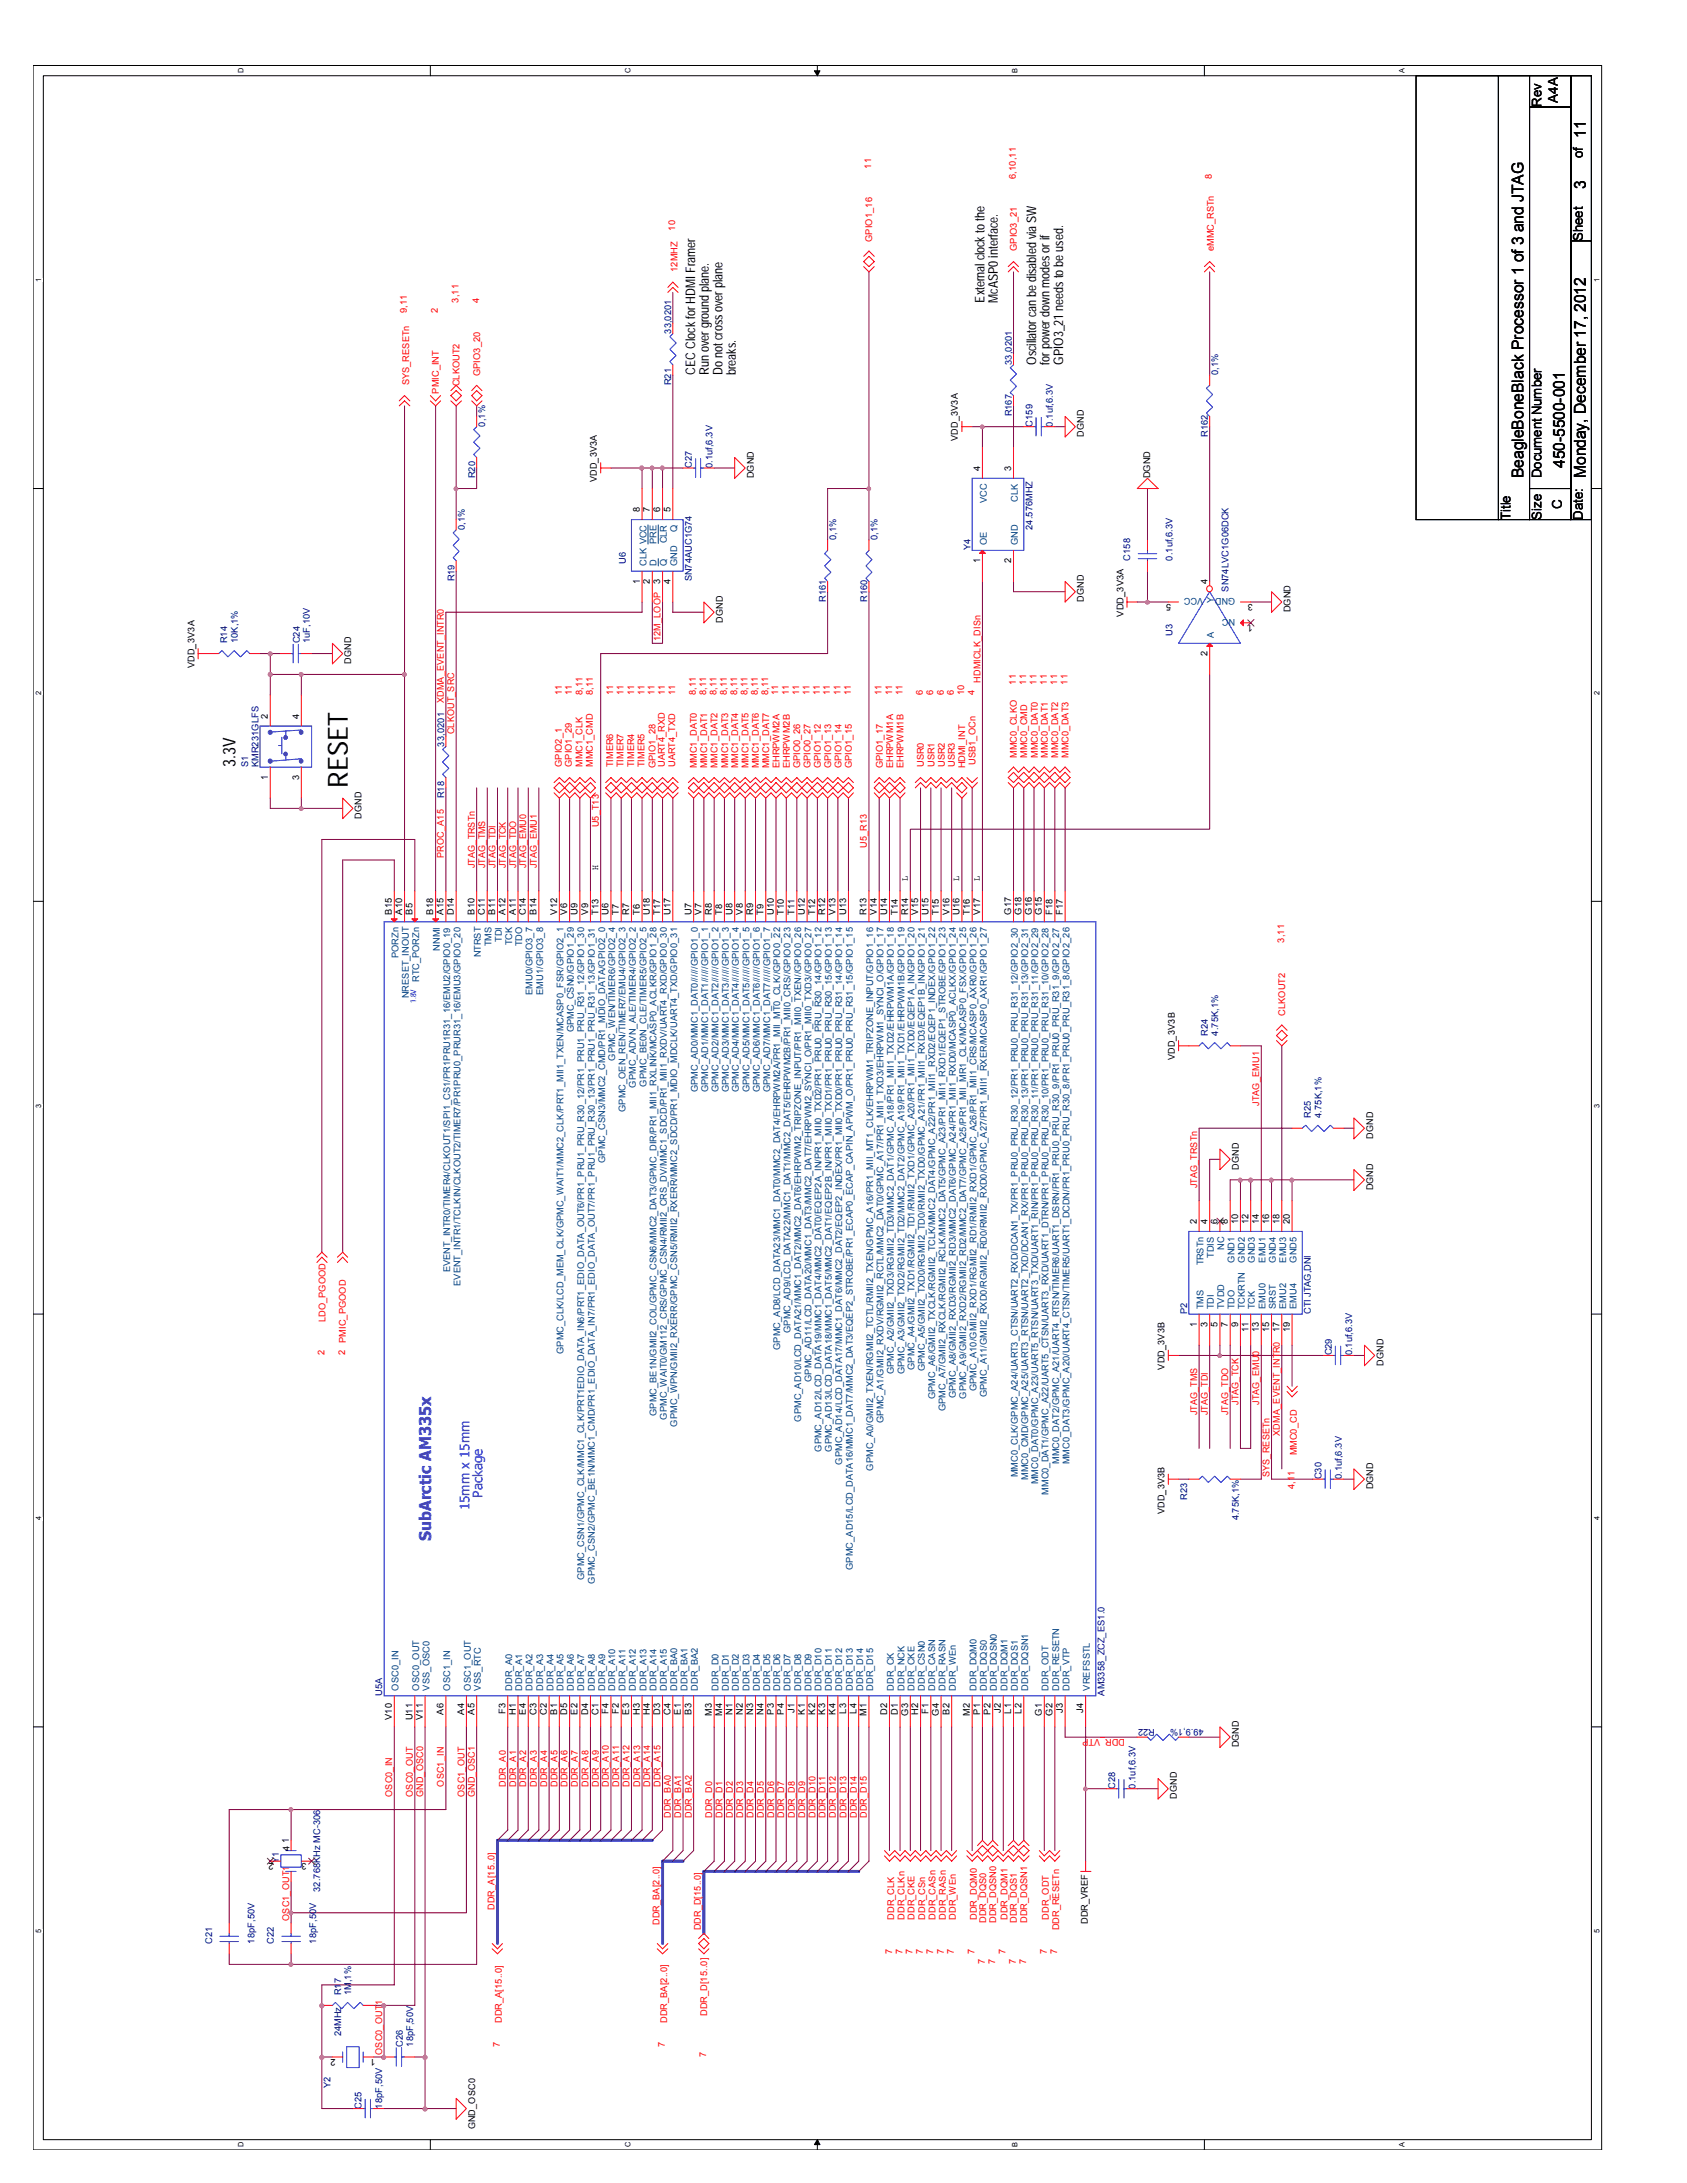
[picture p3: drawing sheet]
<svg xmlns="http://www.w3.org/2000/svg" width="216mm" height="279mm" viewBox="0 0 216 279" stroke-linecap="round" stroke-linejoin="round" font-family="sans-serif">
<defs><g id="words">
<text font-size="3.6" x="44.5" y="100.8" transform="rotate(-90 44.5 100.8)">RESET</text>
<text font-size="2.2" x="30.1" y="98.2" transform="rotate(-90 30.1 98.2)">3.3V</text>
<g font-size="2.1">
<text x="202.9" y="17.6" transform="rotate(-90 202.9 17.6)">11</text>
<text x="202.9" y="24.2" transform="rotate(-90 202.9 24.2)">3</text>
<text x="200.3" y="59.9" transform="rotate(-90 200.3 59.9)">450-5500-001</text>
<text x="195" y="61.2" transform="rotate(-90 195 61.2)">BeagleBoneBlack Processor 1 of 3 and JTAG</text>
<text x="202.9" y="61.2" transform="rotate(-90 202.9 61.2)">Monday, December 17, 2012</text>
</g>
<text font-size="2.1" fill="#00f" x="55.2" y="197.2" transform="rotate(-90 55.2 197.2)">SubArctic AM335x</text>
<g font-size="1.7">
<text x="197.3" y="13.7" transform="rotate(-90 197.3 13.7)">Rev</text>
<text x="199.4" y="13.1" transform="rotate(-90 199.4 13.1)">A4A</text>
<text x="202.6" y="20.3" transform="rotate(-90 202.6 20.3)">of</text>
<text x="202.6" y="30.8" transform="rotate(-90 202.6 30.8)">Sheet</text>
<text x="126" y="38.7" transform="rotate(-90 126 38.7)">External clock to the</text>
<text x="127.7" y="38.7" transform="rotate(-90 127.7 38.7)">McASP0 interface.</text>
<text x="132.6" y="46.7" transform="rotate(-90 132.6 46.7)">Oscillator can be disabled via SW</text>
<text x="134.3" y="46.7" transform="rotate(-90 134.3 46.7)">for power down modes or if</text>
<text x="136.1" y="46.7" transform="rotate(-90 136.1 46.7)">GPIO3_21 needs to be used.</text>
<text x="89" y="48" transform="rotate(-90 89 48)">CEC Clock for HDMI Framer</text>
<text x="90.7" y="48" transform="rotate(-90 90.7 48)">Run over ground plane.</text>
<text x="92.5" y="48" transform="rotate(-90 92.5 48)">Do not cross over plane</text>
<text x="94.2" y="48" transform="rotate(-90 94.2 48)">breaks.</text>
<text x="197.3" y="61.2" transform="rotate(-90 197.3 61.2)">Document Number</text>
<text x="199.9" y="65.2" transform="rotate(-90 199.9 65.2)">C</text>
<text x="193.3" y="66.5" transform="rotate(-90 193.3 66.5)">Title</text>
<text x="197.3" y="66.5" transform="rotate(-90 197.3 66.5)">Size</text>
<text x="202.6" y="66.5" transform="rotate(-90 202.6 66.5)">Date:</text>
</g>
<g font-size="1.7" fill="#00f">
<text x="61.8" y="191.7" transform="rotate(-90 61.8 191.7)">Package</text>
<text x="60.1" y="193.3" transform="rotate(-90 60.1 193.3)">15mm x 15mm</text>
</g>
<g font-size="1.2" fill="#f00">
<text x="111.5" y="21.6" transform="rotate(-90 111.5 21.6)">11</text>
<text x="130" y="22.9" transform="rotate(-90 130 22.9)">6,10,11</text>
<text x="155.1" y="22.9" transform="rotate(-90 155.1 22.9)">8</text>
<text x="86.4" y="29.5" transform="rotate(-90 86.4 29.5)">10</text>
<text x="86.7" y="34.8" transform="rotate(-90 86.7 34.8)">12MHZ</text>
<text x="111.6" y="30.9" transform="rotate(-90 111.6 30.9)">GPIO1_16</text>
<text x="130.1" y="32.1" transform="rotate(-90 130.1 32.1)">GPIO3_21</text>
<text x="155.4" y="32.1" transform="rotate(-90 155.4 32.1)">eMMC_RSTn</text>
<text x="52.1" y="40.1" transform="rotate(-90 52.1 40.1)">9,11</text>
<text x="56" y="40.1" transform="rotate(-90 56 40.1)">2</text>
<text x="58.7" y="38.7" transform="rotate(-90 58.7 38.7)">3,11</text>
<text x="61.3" y="38.7" transform="rotate(-90 61.3 38.7)">4</text>
<text x="52.4" y="49.3" transform="rotate(-90 52.4 49.3)">SYS_RESETn</text>
<text x="56.2" y="50.4" transform="rotate(-90 56.2 50.4)">PMIC_INT</text>
<text x="58.8" y="49.4" transform="rotate(-90 58.8 49.4)">CLKOUT2</text>
<text x="61.5" y="48.1" transform="rotate(-90 61.5 48.1)">GPIO3_20</text>
<text x="84.5" y="82.1" transform="rotate(-90 84.5 82.1)">12M_LOOP</text>
<text x="71.9" y="88.9" transform="rotate(-90 71.9 88.9)">11</text>
<text x="73.2" y="88.9" transform="rotate(-90 73.2 88.9)">11</text>
<text x="74.5" y="88.9" transform="rotate(-90 74.5 88.9)">8,11</text>
<text x="75.9" y="88.9" transform="rotate(-90 75.9 88.9)">8,11</text>
<text x="78.5" y="88.9" transform="rotate(-90 78.5 88.9)">11</text>
<text x="79.8" y="88.9" transform="rotate(-90 79.8 88.9)">11</text>
<text x="81.2" y="88.9" transform="rotate(-90 81.2 88.9)">11</text>
<text x="82.5" y="88.9" transform="rotate(-90 82.5 88.9)">11</text>
<text x="83.8" y="88.9" transform="rotate(-90 83.8 88.9)">11</text>
<text x="85.1" y="88.9" transform="rotate(-90 85.1 88.9)">11</text>
<text x="86.4" y="88.9" transform="rotate(-90 86.4 88.9)">11</text>
<text x="89.1" y="88.9" transform="rotate(-90 89.1 88.9)">8,11</text>
<text x="90.4" y="88.9" transform="rotate(-90 90.4 88.9)">8,11</text>
<text x="91.7" y="88.9" transform="rotate(-90 91.7 88.9)">8,11</text>
<text x="93" y="88.9" transform="rotate(-90 93 88.9)">8,11</text>
<text x="94.4" y="88.9" transform="rotate(-90 94.4 88.9)">8,11</text>
<text x="95.7" y="88.9" transform="rotate(-90 95.7 88.9)">8,11</text>
<text x="97" y="88.9" transform="rotate(-90 97 88.9)">8,11</text>
<text x="98.3" y="88.9" transform="rotate(-90 98.3 88.9)">8,11</text>
<text x="99.6" y="88.9" transform="rotate(-90 99.6 88.9)">11</text>
<text x="101" y="88.9" transform="rotate(-90 101 88.9)">11</text>
<text x="102.3" y="88.9" transform="rotate(-90 102.3 88.9)">11</text>
<text x="103.6" y="88.9" transform="rotate(-90 103.6 88.9)">11</text>
<text x="104.9" y="88.9" transform="rotate(-90 104.9 88.9)">11</text>
<text x="106.2" y="88.9" transform="rotate(-90 106.2 88.9)">11</text>
<text x="107.6" y="88.9" transform="rotate(-90 107.6 88.9)">11</text>
<text x="108.9" y="88.9" transform="rotate(-90 108.9 88.9)">11</text>
<text x="112.8" y="88.9" transform="rotate(-90 112.8 88.9)">11</text>
<text x="114.2" y="88.9" transform="rotate(-90 114.2 88.9)">11</text>
<text x="115.5" y="88.9" transform="rotate(-90 115.5 88.9)">11</text>
<text x="118.1" y="88.9" transform="rotate(-90 118.1 88.9)">6</text>
<text x="119.4" y="88.9" transform="rotate(-90 119.4 88.9)">6</text>
<text x="120.8" y="88.9" transform="rotate(-90 120.8 88.9)">6</text>
<text x="122.1" y="88.9" transform="rotate(-90 122.1 88.9)">6</text>
<text x="123.4" y="88.9" transform="rotate(-90 123.4 88.9)">10</text>
<text x="124.7" y="88.9" transform="rotate(-90 124.7 88.9)">4</text>
<text x="125.5" y="87.4" transform="rotate(-90 125.5 87.4)">HDMICLK_DISn</text>
<text x="130" y="87.6" transform="rotate(-90 130 87.6)">11</text>
<text x="131.3" y="87.6" transform="rotate(-90 131.3 87.6)">11</text>
<text x="132.6" y="87.6" transform="rotate(-90 132.6 87.6)">11</text>
<text x="134" y="87.6" transform="rotate(-90 134 87.6)">11</text>
<text x="135.3" y="87.6" transform="rotate(-90 135.3 87.6)">11</text>
<text x="136.6" y="87.6" transform="rotate(-90 136.6 87.6)">11</text>
<text x="56.8" y="90" transform="rotate(-90 56.8 90)">XDMA_EVENT_INTR0</text>
<text x="58.1" y="94" transform="rotate(-90 58.1 94)">CLKOUT_SRC</text>
<text x="71.9" y="98.2" transform="rotate(-90 71.9 98.2)">GPIO2_1</text>
<text x="73.2" y="98.2" transform="rotate(-90 73.2 98.2)">GPIO1_29</text>
<text x="74.5" y="98.2" transform="rotate(-90 74.5 98.2)">MMC1_CLK</text>
<text x="75.9" y="98.2" transform="rotate(-90 75.9 98.2)">MMC1_CMD</text>
<text x="78.5" y="98.2" transform="rotate(-90 78.5 98.2)">TIMER6</text>
<text x="79.8" y="98.2" transform="rotate(-90 79.8 98.2)">TIMER7</text>
<text x="81.2" y="98.2" transform="rotate(-90 81.2 98.2)">TIMER4</text>
<text x="82.5" y="98.2" transform="rotate(-90 82.5 98.2)">TIMER5</text>
<text x="83.9" y="98.3" transform="rotate(-90 83.9 98.3)">GPIO1_28</text>
<text x="85.1" y="98.2" transform="rotate(-90 85.1 98.2)">UART4_RXD</text>
<text x="86.4" y="98.2" transform="rotate(-90 86.4 98.2)">UART4_TXD</text>
<text x="89.2" y="98.3" transform="rotate(-90 89.2 98.3)">MMC1_DAT0</text>
<text x="90.5" y="98.3" transform="rotate(-90 90.5 98.3)">MMC1_DAT1</text>
<text x="91.8" y="98.3" transform="rotate(-90 91.8 98.3)">MMC1_DAT2</text>
<text x="93.2" y="98.3" transform="rotate(-90 93.2 98.3)">MMC1_DAT3</text>
<text x="94.5" y="98.3" transform="rotate(-90 94.5 98.3)">MMC1_DAT4</text>
<text x="95.8" y="98.3" transform="rotate(-90 95.8 98.3)">MMC1_DAT5</text>
<text x="97.1" y="98.3" transform="rotate(-90 97.1 98.3)">MMC1_DAT6</text>
<text x="98.4" y="98.3" transform="rotate(-90 98.4 98.3)">MMC1_DAT7</text>
<text x="99.8" y="98.3" transform="rotate(-90 99.8 98.3)">EHRPWM2A</text>
<text x="101.1" y="98.3" transform="rotate(-90 101.1 98.3)">EHRPWM2B</text>
<text x="102.4" y="98.3" transform="rotate(-90 102.4 98.3)">GPIO0_26</text>
<text x="103.7" y="98.3" transform="rotate(-90 103.7 98.3)">GPIO0_27</text>
<text x="105" y="98.3" transform="rotate(-90 105 98.3)">GPIO1_12</text>
<text x="106.4" y="98.3" transform="rotate(-90 106.4 98.3)">GPIO1_13</text>
<text x="107.7" y="98.3" transform="rotate(-90 107.7 98.3)">GPIO1_14</text>
<text x="109" y="98.3" transform="rotate(-90 109 98.3)">GPIO1_15</text>
<text x="113" y="98.3" transform="rotate(-90 113 98.3)">GPIO1_17</text>
<text x="114.3" y="98.3" transform="rotate(-90 114.3 98.3)">EHRPWM1A</text>
<text x="115.6" y="98.3" transform="rotate(-90 115.6 98.3)">EHRPWM1B</text>
<text x="118.2" y="98.2" transform="rotate(-90 118.2 98.2)">USR0</text>
<text x="119.6" y="98.2" transform="rotate(-90 119.6 98.2)">USR1</text>
<text x="120.9" y="98.2" transform="rotate(-90 120.9 98.2)">USR2</text>
<text x="122.2" y="98.2" transform="rotate(-90 122.2 98.2)">USR3</text>
<text x="123.5" y="98.3" transform="rotate(-90 123.5 98.3)">HDMI_INT</text>
<text x="124.8" y="97.9" transform="rotate(-90 124.8 97.9)">USB1_OCn</text>
<text x="130.1" y="97" transform="rotate(-90 130.1 97)">MMC0_CLKO</text>
<text x="131.4" y="97" transform="rotate(-90 131.4 97)">MMC0_CMD</text>
<text x="132.8" y="97" transform="rotate(-90 132.8 97)">MMC0_DAT0</text>
<text x="134.1" y="97" transform="rotate(-90 134.1 97)">MMC0_DAT1</text>
<text x="135.4" y="97" transform="rotate(-90 135.4 97)">MMC0_DAT2</text>
<text x="136.7" y="97" transform="rotate(-90 136.7 97)">MMC0_DAT3</text>
<text x="76.6" y="105.9" transform="rotate(-90 76.6 105.9)">U5_T13</text>
<text x="56.8" y="109.8" transform="rotate(-90 56.8 109.8)">PROC_A15</text>
<text x="60.7" y="111.1" transform="rotate(-90 60.7 111.1)">JTAG_TRSTn</text>
<text x="62.1" y="111.1" transform="rotate(-90 62.1 111.1)">JTAG_TMS</text>
<text x="63.4" y="111.1" transform="rotate(-90 63.4 111.1)">JTAG_TDI</text>
<text x="64.7" y="111.1" transform="rotate(-90 64.7 111.1)">JTAG_TCK</text>
<text x="66" y="111.1" transform="rotate(-90 66 111.1)">JTAG_TDO</text>
<text x="67.4" y="111.1" transform="rotate(-90 67.4 111.1)">JTAG_EMU0</text>
<text x="68.7" y="111.1" transform="rotate(-90 68.7 111.1)">JTAG_EMU1</text>
<text x="111" y="108.5" transform="rotate(-90 111 108.5)">U5_R13</text>
<text x="164.3" y="120.7" transform="rotate(-90 164.3 120.7)">3,11</text>
<text x="164.5" y="130" transform="rotate(-90 164.5 130)">CLKOUT2</text>
<text x="161.2" y="141.5" transform="rotate(-90 161.2 141.5)">JTAG_EMU1</text>
<text x="153.2" y="152.1" transform="rotate(-90 153.2 152.1)">JTAG_TRSTn</text>
<text x="41.5" y="173.5" transform="rotate(-90 41.5 173.5)">2</text>
<text x="41.7" y="169.2" transform="rotate(-90 41.7 169.2)">LDO_PGOOD</text>
<text x="44.2" y="173.5" transform="rotate(-90 44.2 173.5)">2</text>
<text x="44.3" y="171.9" transform="rotate(-90 44.3 171.9)">PMIC_PGOOD</text>
<text x="158.5" y="179.8" transform="rotate(-90 158.5 179.8)">JTAG_TCK</text>
<text x="161.2" y="179.8" transform="rotate(-90 161.2 179.8)">JTAG_EMU0</text>
<text x="153.2" y="181.1" transform="rotate(-90 153.2 181.1)">JTAG_TMS</text>
<text x="154.6" y="181.1" transform="rotate(-90 154.6 181.1)">JTAG_TDI</text>
<text x="157.2" y="181.1" transform="rotate(-90 157.2 181.1)">JTAG_TDO</text>
<text x="163.8" y="183.8" transform="rotate(-90 163.8 183.8)">XDMA_EVENT_INTR0</text>
<text x="162.5" y="189.1" transform="rotate(-90 162.5 189.1)">SYS_RESETn</text>
<text x="165.6" y="190.6" transform="rotate(-90 165.6 190.6)">4,11</text>
<text x="165.9" y="186.3" transform="rotate(-90 165.9 186.3)">MMC0_CD</text>
<text x="144" y="222.6" transform="rotate(-180 144 222.6)">DDR_VTP</text>
<text x="50.2" y="230" transform="rotate(-90 50.2 230)">OSC0_IN</text>
<text x="52.8" y="230" transform="rotate(-90 52.8 230)">OSC0_OUT</text>
<text x="54.1" y="230" transform="rotate(-90 54.1 230)">GND_OSC0</text>
<text x="56.8" y="228.7" transform="rotate(-90 56.8 228.7)">OSC1_IN</text>
<text x="59.4" y="230" transform="rotate(-90 59.4 230)">OSC1_OUT</text>
<text x="60.7" y="230" transform="rotate(-90 60.7 230)">GND_OSC1</text>
<text x="64.7" y="228.7" transform="rotate(-90 64.7 228.7)">DDR_A0</text>
<text x="66" y="228.7" transform="rotate(-90 66 228.7)">DDR_A1</text>
<text x="67.4" y="228.7" transform="rotate(-90 67.4 228.7)">DDR_A2</text>
<text x="68.7" y="228.7" transform="rotate(-90 68.7 228.7)">DDR_A3</text>
<text x="70" y="228.7" transform="rotate(-90 70 228.7)">DDR_A4</text>
<text x="71.3" y="228.7" transform="rotate(-90 71.3 228.7)">DDR_A5</text>
<text x="72.6" y="228.7" transform="rotate(-90 72.6 228.7)">DDR_A6</text>
<text x="74" y="228.7" transform="rotate(-90 74 228.7)">DDR_A7</text>
<text x="75.3" y="228.7" transform="rotate(-90 75.3 228.7)">DDR_A8</text>
<text x="76.6" y="228.7" transform="rotate(-90 76.6 228.7)">DDR_A9</text>
<text x="77.9" y="228.7" transform="rotate(-90 77.9 228.7)">DDR_A10</text>
<text x="79.2" y="228.7" transform="rotate(-90 79.2 228.7)">DDR_A11</text>
<text x="80.6" y="228.7" transform="rotate(-90 80.6 228.7)">DDR_A12</text>
<text x="81.9" y="228.7" transform="rotate(-90 81.9 228.7)">DDR_A13</text>
<text x="83.2" y="228.7" transform="rotate(-90 83.2 228.7)">DDR_A14</text>
<text x="84.5" y="228.7" transform="rotate(-90 84.5 228.7)">DDR_A15</text>
<text x="85.9" y="232.7" transform="rotate(-90 85.9 232.7)">DDR_BA0</text>
<text x="87.2" y="232.7" transform="rotate(-90 87.2 232.7)">DDR_BA1</text>
<text x="88.5" y="232.7" transform="rotate(-90 88.5 232.7)">DDR_BA2</text>
<text x="91.1" y="232.7" transform="rotate(-90 91.1 232.7)">DDR_D0</text>
<text x="92.5" y="232.7" transform="rotate(-90 92.5 232.7)">DDR_D1</text>
<text x="93.8" y="232.7" transform="rotate(-90 93.8 232.7)">DDR_D2</text>
<text x="95.1" y="232.7" transform="rotate(-90 95.1 232.7)">DDR_D3</text>
<text x="96.4" y="232.7" transform="rotate(-90 96.4 232.7)">DDR_D4</text>
<text x="97.7" y="232.7" transform="rotate(-90 97.7 232.7)">DDR_D5</text>
<text x="99.1" y="232.7" transform="rotate(-90 99.1 232.7)">DDR_D6</text>
<text x="100.4" y="232.7" transform="rotate(-90 100.4 232.7)">DDR_D7</text>
<text x="101.7" y="232.7" transform="rotate(-90 101.7 232.7)">DDR_D8</text>
<text x="103" y="232.7" transform="rotate(-90 103 232.7)">DDR_D9</text>
<text x="104.4" y="232.7" transform="rotate(-90 104.4 232.7)">DDR_D10</text>
<text x="105.7" y="232.7" transform="rotate(-90 105.7 232.7)">DDR_D11</text>
<text x="107" y="232.7" transform="rotate(-90 107 232.7)">DDR_D12</text>
<text x="108.3" y="232.7" transform="rotate(-90 108.3 232.7)">DDR_D13</text>
<text x="109.6" y="232.7" transform="rotate(-90 109.6 232.7)">DDR_D14</text>
<text x="111" y="232.7" transform="rotate(-90 111 232.7)">DDR_D15</text>
<text x="37" y="245.9" transform="rotate(-90 37 245.9)">OSC1_OUT1</text>
<text x="63.3" y="244.4" transform="rotate(-90 63.3 244.4)">DDR_A[15..0]</text>
<text x="114.4" y="245.7" transform="rotate(-90 114.4 245.7)">DDR_CLK</text>
<text x="115.7" y="245.7" transform="rotate(-90 115.7 245.7)">DDR_CLKn</text>
<text x="117.1" y="245.7" transform="rotate(-90 117.1 245.7)">DDR_CKE</text>
<text x="118.4" y="245.7" transform="rotate(-90 118.4 245.7)">DDR_CSn</text>
<text x="119.7" y="245.7" transform="rotate(-90 119.7 245.7)">DDR_CASn</text>
<text x="121" y="245.7" transform="rotate(-90 121 245.7)">DDR_RASn</text>
<text x="122.3" y="245.7" transform="rotate(-90 122.3 245.7)">DDR_WEn</text>
<text x="125" y="245.7" transform="rotate(-90 125 245.7)">DDR_DQM0</text>
<text x="128.9" y="245.7" transform="rotate(-90 128.9 245.7)">DDR_DQM1</text>
<text x="134.2" y="245.7" transform="rotate(-90 134.2 245.7)">DDR_ODT</text>
<text x="84.4" y="246.4" transform="rotate(-90 84.4 246.4)">DDR_BA[2..0]</text>
<text x="89.7" y="247.1" transform="rotate(-90 89.7 247.1)">DDR_D[15..0]</text>
<text x="114.2" y="250.1" transform="rotate(-90 114.2 250.1)">7</text>
<text x="115.5" y="250.1" transform="rotate(-90 115.5 250.1)">7</text>
<text x="116.8" y="250.1" transform="rotate(-90 116.8 250.1)">7</text>
<text x="118.1" y="250.1" transform="rotate(-90 118.1 250.1)">7</text>
<text x="119.4" y="250.1" transform="rotate(-90 119.4 250.1)">7</text>
<text x="120.8" y="250.1" transform="rotate(-90 120.8 250.1)">7</text>
<text x="122.1" y="250.1" transform="rotate(-90 122.1 250.1)">7</text>
<text x="124.7" y="250.1" transform="rotate(-90 124.7 250.1)">7</text>
<text x="126" y="251.4" transform="rotate(-90 126 251.4)">7</text>
<text x="126.2" y="246.1" transform="rotate(-90 126.2 246.1)">DDR_DQS0</text>
<text x="127.4" y="251.4" transform="rotate(-90 127.4 251.4)">7</text>
<text x="127.5" y="246.1" transform="rotate(-90 127.5 246.1)">DDR_DQSN0</text>
<text x="128.7" y="250.1" transform="rotate(-90 128.7 250.1)">7</text>
<text x="130" y="251.4" transform="rotate(-90 130 251.4)">7</text>
<text x="130.1" y="246.1" transform="rotate(-90 130.1 246.1)">DDR_DQS1</text>
<text x="131.3" y="251.4" transform="rotate(-90 131.3 251.4)">7</text>
<text x="131.4" y="246.1" transform="rotate(-90 131.4 246.1)">DDR_DQSN1</text>
<text x="134" y="250.1" transform="rotate(-90 134 250.1)">7</text>
<text x="135.3" y="250.1" transform="rotate(-90 135.3 250.1)">7</text>
<text x="135.6" y="247.1" transform="rotate(-90 135.6 247.1)">DDR_RESETn</text>
<text x="48.9" y="263" transform="rotate(-90 48.9 263)">OSC0_OUT1</text>
<text x="64" y="262" transform="rotate(-90 64 262)">7</text>
<text x="64.2" y="258.9" transform="rotate(-90 64.2 258.9)">DDR_A[15..0]</text>
<text x="85.1" y="262" transform="rotate(-90 85.1 262)">7</text>
<text x="85.4" y="258.9" transform="rotate(-90 85.4 258.9)">DDR_BA[2..0]</text>
<text x="90.4" y="263.3" transform="rotate(-90 90.4 263.3)">7</text>
<text x="90.5" y="258" transform="rotate(-90 90.5 258)">DDR_D[15..0]</text>
</g>
<g font-size="1.2" fill="#000080">
<text x="85.9" y="42.7" transform="rotate(-90 85.9 42.7)">33,0201</text>
<text x="129.5" y="46.7" transform="rotate(-90 129.5 46.7)">33,0201</text>
<text x="85.9" y="49.3" transform="rotate(-90 85.9 49.3)">R21</text>
<text x="129.5" y="53.3" transform="rotate(-90 129.5 53.3)">R167</text>
<text x="155.9" y="48" transform="rotate(-90 155.9 48)">0,1%</text>
<text x="62.1" y="54.6" transform="rotate(-90 62.1 54.6)">0,1%</text>
<text x="88.5" y="59.9" transform="rotate(-90 88.5 59.9)">C27</text>
<text x="91.2" y="59.9" transform="rotate(-90 91.2 59.9)">0.1uf,6.3V</text>
<text x="132.1" y="54.6" transform="rotate(-90 132.1 54.6)">C159</text>
<text x="134.7" y="54.6" transform="rotate(-90 134.7 54.6)">0.1uf,6.3V</text>
<text x="154.6" y="55.9" transform="rotate(-90 154.6 55.9)">R162</text>
<text x="60.8" y="61.2" transform="rotate(-90 60.8 61.2)">R20</text>
<text x="59.5" y="67.8" transform="rotate(-90 59.5 67.8)">0,1%</text>
<text x="107" y="69.1" transform="rotate(-90 107 69.1)">0,1%</text>
<text x="112.3" y="69.1" transform="rotate(-90 112.3 69.1)">0,1%</text>
<text x="124.2" y="70.4" transform="rotate(-90 124.2 70.4)">Y4</text>
<text x="132.1" y="67.8" transform="rotate(-90 132.1 67.8)">24.576MHZ</text>
<text x="144.7" y="71.8" transform="rotate(-90 144.7 71.8)">C158</text>
<text x="150.1" y="71.8" transform="rotate(-90 150.1 71.8)">0.1uf,6.3V</text>
<text x="58.2" y="74.4" transform="rotate(-90 58.2 74.4)">R19</text>
<text x="80.1" y="72.2" transform="rotate(-90 80.1 72.2)">U6</text>
<text x="88.5" y="74.4" transform="rotate(-90 88.5 74.4)">SN74AUC1G74</text>
<text x="105.7" y="77" transform="rotate(-90 105.7 77)">R161</text>
<text x="111" y="77" transform="rotate(-90 111 77)">R160</text>
<text x="157.2" y="75.7" transform="rotate(-90 157.2 75.7)">SN74LVC1G06DCK</text>
<text x="29.1" y="82.3" transform="rotate(-90 29.1 82.3)">R14</text>
<text x="30.4" y="82.3" transform="rotate(-90 30.4 82.3)">10K,1%</text>
<text x="38.4" y="82.3" transform="rotate(-90 38.4 82.3)">C24</text>
<text x="39.7" y="82.3" transform="rotate(-90 39.7 82.3)">1uF,10V</text>
<text x="150.1" y="81.4" transform="rotate(-90 150.1 81.4)">U3</text>
<text x="56.9" y="95.5" transform="rotate(-90 56.9 95.5)">33,0201</text>
<text x="31.7" y="98.2" transform="rotate(-90 31.7 98.2)">S1</text>
<text x="33.1" y="98.2" transform="rotate(-90 33.1 98.2)">KMR231GLFS</text>
<text x="56.9" y="102.2" transform="rotate(-90 56.9 102.2)">R18</text>
<text x="154.6" y="132.5" transform="rotate(-90 154.6 132.5)">R24</text>
<text x="155.9" y="132.5" transform="rotate(-90 155.9 132.5)">4.75K,1%</text>
<text x="167.8" y="143.1" transform="rotate(-90 167.8 143.1)">R25</text>
<text x="169.1" y="143.1" transform="rotate(-90 169.1 143.1)">4.75K,1%</text>
<text x="151.9" y="168.2" transform="rotate(-90 151.9 168.2)">P2</text>
<text x="167.8" y="168.2" transform="rotate(-90 167.8 168.2)">CTI JTAG,DNI</text>
<text x="170.4" y="173.5" transform="rotate(-90 170.4 173.5)">C29</text>
<text x="173.1" y="173.5" transform="rotate(-90 173.1 173.5)">0.1uf,6.3V</text>
<text x="151.9" y="192" transform="rotate(-90 151.9 192)">R23</text>
<text x="169.1" y="189.3" transform="rotate(-90 169.1 189.3)">C30</text>
<text x="171.7" y="189.3" transform="rotate(-90 171.7 189.3)">0.1uf,6.3V</text>
<text x="158.5" y="194.6" transform="rotate(-90 158.5 194.6)">4.75K,1%</text>
<text x="48.9" y="217" transform="rotate(-90 48.9 217)">U5A</text>
<text x="141.4" y="217" transform="rotate(-90 141.4 217)">AM3358_ZCZ_ES1.0</text>
<text x="147.8" y="221.2" transform="rotate(-180 147.8 221.2)">R22</text>
<text x="154" y="221.2" transform="rotate(-180 154 221.2)">49.9,1%</text>
<text x="142.7" y="228.9" transform="rotate(-90 142.7 228.9)">C28</text>
<text x="145.3" y="228.9" transform="rotate(-90 145.3 228.9)">0.1uf,6.3V</text>
<text x="35.7" y="238.5" transform="rotate(-90 35.7 238.5)">Y1</text>
<text x="41" y="242.1" transform="rotate(-90 41 242.1)">32.768KHz MC-306</text>
<text x="27.1" y="248.8" transform="rotate(-90 27.1 248.8)">C21</text>
<text x="32.6" y="248.8" transform="rotate(-90 32.6 248.8)">18pF,50V</text>
<text x="35.1" y="248.8" transform="rotate(-90 35.1 248.8)">C22</text>
<text x="40.5" y="248.8" transform="rotate(-90 40.5 248.8)">18pF,50V</text>
<text x="43.6" y="255.4" transform="rotate(-90 43.6 255.4)">R17</text>
<text x="45" y="255.4" transform="rotate(-90 45 255.4)">1M,1%</text>
<text x="43.6" y="260.6" transform="rotate(-90 43.6 260.6)">24MHz</text>
<text x="51.6" y="262" transform="rotate(-90 51.6 262)">C26</text>
<text x="52.9" y="262" transform="rotate(-90 52.9 262)">18pF,50V</text>
<text x="42.3" y="267.3" transform="rotate(-90 42.3 267.3)">Y2</text>
<text x="46.3" y="269.9" transform="rotate(-90 46.3 269.9)">C25</text>
<text x="48.9" y="269.9" transform="rotate(-90 48.9 269.9)">18pF,50V</text>
</g>
<g font-size="1.2">
<text x="122.6" y="56.4" transform="rotate(-90 122.6 56.4)">VDD_3V3A</text>
<text x="138.7" y="55.9" transform="rotate(-90 138.7 55.9)">DGND</text>
<text x="76.4" y="61.7" transform="rotate(-90 76.4 61.7)">VDD_3V3A</text>
<text x="81.9" y="65.6" transform="rotate(-90 81.9 65.6)">8</text>
<text x="83.2" y="65.6" transform="rotate(-90 83.2 65.6)">7</text>
<text x="84.5" y="65.6" transform="rotate(-90 84.5 65.6)">6</text>
<text x="85.8" y="65.6" transform="rotate(-90 85.8 65.6)">5</text>
<text x="96.5" y="61.2" transform="rotate(-90 96.5 61.2)">DGND</text>
<text x="125.4" y="60.3" transform="rotate(-90 125.4 60.3)">4</text>
<text x="129.4" y="60.3" transform="rotate(-90 129.4 60.3)">3</text>
<text x="147.2" y="61.2" transform="rotate(-90 147.2 61.2)">DGND</text>
<text x="81.9" y="74.7" transform="rotate(-90 81.9 74.7)">1</text>
<text x="83.2" y="74.7" transform="rotate(-90 83.2 74.7)">2</text>
<text x="84.5" y="74.7" transform="rotate(-90 84.5 74.7)">3</text>
<text x="85.8" y="74.7" transform="rotate(-90 85.8 74.7)">4</text>
<text x="125.4" y="72.1" transform="rotate(-90 125.4 72.1)">1</text>
<text x="129.4" y="72.1" transform="rotate(-90 129.4 72.1)">2</text>
<text x="138.7" y="77" transform="rotate(-90 138.7 77)">DGND</text>
<text x="149.9" y="77.3" transform="rotate(-180 149.9 77.3)">5</text>
<text x="154.5" y="74.8" transform="rotate(-90 154.5 74.8)">4</text>
<text x="160.3" y="77.3" transform="rotate(-180 160.3 77.3)">3</text>
<text x="92.5" y="79.7" transform="rotate(-90 92.5 79.7)">DGND</text>
<text x="143.8" y="78.9" transform="rotate(-90 143.8 78.9)">VDD_3V3A</text>
<text x="154.5" y="83.9" transform="rotate(-90 154.5 83.9)">2</text>
<text x="160.3" y="80" transform="rotate(-180 160.3 80)">1</text>
<text x="165.1" y="78.4" transform="rotate(-90 165.1 78.4)">DGND</text>
<text x="24.9" y="85.5" transform="rotate(-90 24.9 85.5)">VDD_3V3A</text>
<text x="45" y="85" transform="rotate(-90 45 85)">DGND</text>
<text x="34.3" y="92" transform="rotate(-90 34.3 92)">2</text>
<text x="38.3" y="92" transform="rotate(-90 38.3 92)">4</text>
<text x="34.3" y="99.8" transform="rotate(-90 34.3 99.8)">1</text>
<text x="38.3" y="99.8" transform="rotate(-90 38.3 99.8)">3</text>
<text x="46.3" y="104.8" transform="rotate(-90 46.3 104.8)">DGND</text>
<text x="76.5" y="111.4" transform="rotate(-90 76.5 111.4)">H</text>
<text x="116.2" y="112.7" transform="rotate(-90 116.2 112.7)">L</text>
<text x="122.8" y="112.7" transform="rotate(-90 122.8 112.7)">L</text>
<text x="125.4" y="112.7" transform="rotate(-90 125.4 112.7)">L</text>
<text x="50.2" y="117.1" transform="rotate(-90 50.2 117.1)">B15</text>
<text x="51.5" y="117.1" transform="rotate(-90 51.5 117.1)">A10</text>
<text x="52.8" y="117.1" transform="rotate(-90 52.8 117.1)">B5</text>
<text x="55.5" y="117.1" transform="rotate(-90 55.5 117.1)">B18</text>
<text x="56.8" y="117.1" transform="rotate(-90 56.8 117.1)">A15</text>
<text x="58.1" y="117.1" transform="rotate(-90 58.1 117.1)">D14</text>
<text x="60.7" y="117.1" transform="rotate(-90 60.7 117.1)">B10</text>
<text x="62.1" y="117.1" transform="rotate(-90 62.1 117.1)">C11</text>
<text x="63.4" y="117.1" transform="rotate(-90 63.4 117.1)">B11</text>
<text x="64.7" y="117.1" transform="rotate(-90 64.7 117.1)">A12</text>
<text x="66" y="117.1" transform="rotate(-90 66 117.1)">A11</text>
<text x="67.3" y="117.1" transform="rotate(-90 67.3 117.1)">C14</text>
<text x="68.7" y="117.1" transform="rotate(-90 68.7 117.1)">B14</text>
<text x="71.3" y="117.1" transform="rotate(-90 71.3 117.1)">V12</text>
<text x="72.6" y="117.1" transform="rotate(-90 72.6 117.1)">V6</text>
<text x="73.9" y="117.1" transform="rotate(-90 73.9 117.1)">U9</text>
<text x="75.3" y="117.1" transform="rotate(-90 75.3 117.1)">V9</text>
<text x="76.6" y="117.1" transform="rotate(-90 76.6 117.1)">T13</text>
<text x="77.9" y="117.1" transform="rotate(-90 77.9 117.1)">U6</text>
<text x="79.2" y="117.1" transform="rotate(-90 79.2 117.1)">T7</text>
<text x="80.5" y="117.1" transform="rotate(-90 80.5 117.1)">R7</text>
<text x="81.9" y="117.1" transform="rotate(-90 81.9 117.1)">T6</text>
<text x="83.2" y="117.1" transform="rotate(-90 83.2 117.1)">U18</text>
<text x="84.5" y="117.1" transform="rotate(-90 84.5 117.1)">T17</text>
<text x="85.8" y="117.1" transform="rotate(-90 85.8 117.1)">U17</text>
<text x="88.5" y="117.1" transform="rotate(-90 88.5 117.1)">U7</text>
<text x="89.8" y="117.1" transform="rotate(-90 89.8 117.1)">V7</text>
<text x="91.1" y="117.1" transform="rotate(-90 91.1 117.1)">R8</text>
<text x="92.4" y="117.1" transform="rotate(-90 92.4 117.1)">T8</text>
<text x="93.7" y="117.1" transform="rotate(-90 93.7 117.1)">U8</text>
<text x="95.1" y="117.1" transform="rotate(-90 95.1 117.1)">V8</text>
<text x="96.4" y="117.1" transform="rotate(-90 96.4 117.1)">R9</text>
<text x="97.7" y="117.1" transform="rotate(-90 97.7 117.1)">T9</text>
<text x="99" y="117.1" transform="rotate(-90 99 117.1)">U10</text>
<text x="100.3" y="117.1" transform="rotate(-90 100.3 117.1)">T10</text>
<text x="101.7" y="117.1" transform="rotate(-90 101.7 117.1)">T11</text>
<text x="103" y="117.1" transform="rotate(-90 103 117.1)">U12</text>
<text x="104.3" y="117.1" transform="rotate(-90 104.3 117.1)">T12</text>
<text x="105.6" y="117.1" transform="rotate(-90 105.6 117.1)">R12</text>
<text x="106.9" y="117.1" transform="rotate(-90 106.9 117.1)">V13</text>
<text x="108.3" y="117.1" transform="rotate(-90 108.3 117.1)">U13</text>
<text x="110.9" y="117.1" transform="rotate(-90 110.9 117.1)">R13</text>
<text x="112.2" y="117.1" transform="rotate(-90 112.2 117.1)">V14</text>
<text x="113.5" y="117.1" transform="rotate(-90 113.5 117.1)">U14</text>
<text x="114.9" y="117.1" transform="rotate(-90 114.9 117.1)">T14</text>
<text x="116.2" y="117.1" transform="rotate(-90 116.2 117.1)">R14</text>
<text x="117.5" y="117.1" transform="rotate(-90 117.5 117.1)">V15</text>
<text x="118.8" y="117.1" transform="rotate(-90 118.8 117.1)">U15</text>
<text x="120.1" y="117.1" transform="rotate(-90 120.1 117.1)">T15</text>
<text x="121.5" y="117.1" transform="rotate(-90 121.5 117.1)">V16</text>
<text x="122.8" y="117.1" transform="rotate(-90 122.8 117.1)">U16</text>
<text x="124.1" y="117.1" transform="rotate(-90 124.1 117.1)">T16</text>
<text x="125.4" y="117.1" transform="rotate(-90 125.4 117.1)">V17</text>
<text x="129.4" y="117.1" transform="rotate(-90 129.4 117.1)">G17</text>
<text x="130.7" y="117.1" transform="rotate(-90 130.7 117.1)">G18</text>
<text x="132" y="117.1" transform="rotate(-90 132 117.1)">G16</text>
<text x="133.3" y="117.1" transform="rotate(-90 133.3 117.1)">G15</text>
<text x="134.7" y="117.1" transform="rotate(-90 134.7 117.1)">F18</text>
<text x="136" y="117.1" transform="rotate(-90 136 117.1)">F17</text>
<text x="150.4" y="135.7" transform="rotate(-90 150.4 135.7)">VDD_3V3B</text>
<text x="158.5" y="149.7" transform="rotate(-90 158.5 149.7)">DGND</text>
<text x="175.7" y="145.8" transform="rotate(-90 175.7 145.8)">DGND</text>
<text x="175.7" y="152.4" transform="rotate(-90 175.7 152.4)">DGND</text>
<text x="153.2" y="156.7" transform="rotate(-90 153.2 156.7)">2</text>
<text x="154.5" y="156.7" transform="rotate(-90 154.5 156.7)">4</text>
<text x="155.8" y="156.7" transform="rotate(-90 155.8 156.7)">6</text>
<text x="157.1" y="156.7" transform="rotate(-90 157.1 156.7)">8</text>
<text x="158.5" y="156.7" transform="rotate(-90 158.5 156.7)">10</text>
<text x="159.8" y="156.7" transform="rotate(-90 159.8 156.7)">12</text>
<text x="161.1" y="156.7" transform="rotate(-90 161.1 156.7)">14</text>
<text x="162.4" y="156.7" transform="rotate(-90 162.4 156.7)">16</text>
<text x="163.7" y="156.7" transform="rotate(-90 163.7 156.7)">18</text>
<text x="165.1" y="156.7" transform="rotate(-90 165.1 156.7)">20</text>
<text x="153.2" y="169.8" transform="rotate(-90 153.2 169.8)">1</text>
<text x="154.5" y="169.8" transform="rotate(-90 154.5 169.8)">3</text>
<text x="155.8" y="169.8" transform="rotate(-90 155.8 169.8)">5</text>
<text x="157.1" y="169.8" transform="rotate(-90 157.1 169.8)">7</text>
<text x="158.5" y="169.8" transform="rotate(-90 158.5 169.8)">9</text>
<text x="159.8" y="170.5" transform="rotate(-90 159.8 170.5)">11</text>
<text x="161.1" y="170.5" transform="rotate(-90 161.1 170.5)">13</text>
<text x="162.4" y="170.5" transform="rotate(-90 162.4 170.5)">15</text>
<text x="163.7" y="170.5" transform="rotate(-90 163.7 170.5)">17</text>
<text x="165.1" y="170.5" transform="rotate(-90 165.1 170.5)">19</text>
<text x="149" y="175.3" transform="rotate(-90 149 175.3)">VDD_3V3B</text>
<text x="177" y="174.8" transform="rotate(-90 177 174.8)">DGND</text>
<text x="175.7" y="190.6" transform="rotate(-90 175.7 190.6)">DGND</text>
<text x="149" y="193.8" transform="rotate(-90 149 193.8)">VDD_3V3B</text>
<text x="50.2" y="220.1" transform="rotate(-90 50.2 220.1)">V10</text>
<text x="52.8" y="220.2" transform="rotate(-90 52.8 220.2)">U11</text>
<text x="54.1" y="220.1" transform="rotate(-90 54.1 220.1)">V11</text>
<text x="56.8" y="219.5" transform="rotate(-90 56.8 219.5)">A6</text>
<text x="59.4" y="219.5" transform="rotate(-90 59.4 219.5)">A4</text>
<text x="60.7" y="219.5" transform="rotate(-90 60.7 219.5)">A5</text>
<text x="64.7" y="219.4" transform="rotate(-90 64.7 219.4)">F3</text>
<text x="66" y="219.5" transform="rotate(-90 66 219.5)">H1</text>
<text x="67.3" y="219.5" transform="rotate(-90 67.3 219.5)">E4</text>
<text x="68.7" y="219.5" transform="rotate(-90 68.7 219.5)">C3</text>
<text x="70" y="219.5" transform="rotate(-90 70 219.5)">C2</text>
<text x="71.3" y="219.5" transform="rotate(-90 71.3 219.5)">B1</text>
<text x="72.6" y="219.5" transform="rotate(-90 72.6 219.5)">D5</text>
<text x="73.9" y="219.5" transform="rotate(-90 73.9 219.5)">E2</text>
<text x="75.3" y="219.5" transform="rotate(-90 75.3 219.5)">D4</text>
<text x="76.6" y="219.5" transform="rotate(-90 76.6 219.5)">C1</text>
<text x="77.9" y="219.4" transform="rotate(-90 77.9 219.4)">F4</text>
<text x="79.2" y="219.4" transform="rotate(-90 79.2 219.4)">F2</text>
<text x="80.5" y="219.5" transform="rotate(-90 80.5 219.5)">E3</text>
<text x="81.9" y="219.5" transform="rotate(-90 81.9 219.5)">H3</text>
<text x="83.2" y="219.5" transform="rotate(-90 83.2 219.5)">H4</text>
<text x="84.5" y="219.5" transform="rotate(-90 84.5 219.5)">D3</text>
<text x="85.8" y="219.5" transform="rotate(-90 85.8 219.5)">C4</text>
<text x="87.1" y="219.5" transform="rotate(-90 87.1 219.5)">E1</text>
<text x="88.5" y="219.5" transform="rotate(-90 88.5 219.5)">B3</text>
<text x="91.1" y="219.6" transform="rotate(-90 91.1 219.6)">M3</text>
<text x="92.4" y="219.6" transform="rotate(-90 92.4 219.6)">M4</text>
<text x="93.7" y="219.5" transform="rotate(-90 93.7 219.5)">N1</text>
<text x="95.1" y="219.5" transform="rotate(-90 95.1 219.5)">N2</text>
<text x="96.4" y="219.5" transform="rotate(-90 96.4 219.5)">N3</text>
<text x="97.7" y="219.5" transform="rotate(-90 97.7 219.5)">N4</text>
<text x="99" y="219.5" transform="rotate(-90 99 219.5)">P3</text>
<text x="100.3" y="219.5" transform="rotate(-90 100.3 219.5)">P4</text>
<text x="101.7" y="219.2" transform="rotate(-90 101.7 219.2)">J1</text>
<text x="103" y="219.5" transform="rotate(-90 103 219.5)">K1</text>
<text x="104.3" y="219.5" transform="rotate(-90 104.3 219.5)">K2</text>
<text x="105.6" y="219.5" transform="rotate(-90 105.6 219.5)">K3</text>
<text x="106.9" y="219.5" transform="rotate(-90 106.9 219.5)">K4</text>
<text x="108.3" y="219.3" transform="rotate(-90 108.3 219.3)">L3</text>
<text x="109.6" y="219.3" transform="rotate(-90 109.6 219.3)">L4</text>
<text x="110.9" y="219.6" transform="rotate(-90 110.9 219.6)">M1</text>
<text x="113.5" y="219.5" transform="rotate(-90 113.5 219.5)">D2</text>
<text x="114.9" y="219.5" transform="rotate(-90 114.9 219.5)">D1</text>
<text x="116.2" y="219.6" transform="rotate(-90 116.2 219.6)">G3</text>
<text x="117.5" y="219.5" transform="rotate(-90 117.5 219.5)">H2</text>
<text x="118.8" y="219.4" transform="rotate(-90 118.8 219.4)">F1</text>
<text x="120.1" y="219.6" transform="rotate(-90 120.1 219.6)">G4</text>
<text x="121.5" y="219.5" transform="rotate(-90 121.5 219.5)">B2</text>
<text x="124.1" y="219.6" transform="rotate(-90 124.1 219.6)">M2</text>
<text x="125.4" y="219.5" transform="rotate(-90 125.4 219.5)">P1</text>
<text x="126.7" y="219.5" transform="rotate(-90 126.7 219.5)">P2</text>
<text x="128.1" y="219.2" transform="rotate(-90 128.1 219.2)">J2</text>
<text x="129.4" y="219.3" transform="rotate(-90 129.4 219.3)">L1</text>
<text x="130.7" y="219.3" transform="rotate(-90 130.7 219.3)">L2</text>
<text x="133.3" y="219.6" transform="rotate(-90 133.3 219.6)">G1</text>
<text x="134.7" y="219.6" transform="rotate(-90 134.7 219.6)">G2</text>
<text x="136" y="219.2" transform="rotate(-90 136 219.2)">J3</text>
<text x="138.6" y="219.2" transform="rotate(-90 138.6 219.2)">J4</text>
<text x="158.5" y="223.6" transform="rotate(-90 158.5 223.6)">DGND</text>
<text x="150.6" y="230.3" transform="rotate(-90 150.6 230.3)">DGND</text>
<text x="35" y="238.5" transform="rotate(-180 35 238.5)">2</text>
<text x="37" y="235.9" transform="rotate(-90 37 235.9)">1</text>
<text x="37" y="236.9" transform="rotate(-90 37 236.9)">4</text>
<text x="39.2" y="238.4" transform="rotate(-180 39.2 238.4)">3</text>
<text x="139.2" y="246.3" transform="rotate(-90 139.2 246.3)">DDR_VREF</text>
<text x="42.9" y="263.6" transform="rotate(-180 42.9 263.6)">2</text>
<text x="48" y="263.6" transform="rotate(-180 48 263.6)">1</text>
<text x="60.8" y="272.5" transform="rotate(-90 60.8 272.5)">GND_OSC0</text>
</g>
<g font-size="1.2" fill="#004080">
<text x="126.3" y="64.4" transform="rotate(-90 126.3 64.4)">VCC</text>
<text x="130.3" y="64.2" transform="rotate(-90 130.3 64.2)">CLK</text>
<text x="84" y="69.6" transform="rotate(-90 84 69.6)">PRE</text>
<text x="85.3" y="69.6" transform="rotate(-90 85.3 69.6)">CLR</text>
<text x="86.7" y="68.1" transform="rotate(-90 86.7 68.1)">Q</text>
<text x="126.3" y="69.8" transform="rotate(-90 126.3 69.8)">OE</text>
<text x="130.3" y="69.8" transform="rotate(-90 130.3 69.8)">GND</text>
<text x="82.7" y="72.4" transform="rotate(-90 82.7 72.4)">CLK VCC</text>
<text x="84" y="72.4" transform="rotate(-90 84 72.4)">D</text>
<text x="85.3" y="72.4" transform="rotate(-90 85.3 72.4)">Q</text>
<text x="86.7" y="72.4" transform="rotate(-90 86.7 72.4)">GND</text>
<text x="154" y="76.5" transform="rotate(-180 154 76.5)">VCC</text>
<text x="155.4" y="77.2" transform="rotate(-90 155.4 77.2)">Y</text>
<text x="158.1" y="76.5" transform="rotate(-180 158.1 76.5)">GND</text>
<text x="155.4" y="81.7" transform="rotate(-90 155.4 81.7)">A</text>
<text x="158.1" y="79.2" transform="rotate(-180 158.1 79.2)">NC</text>
<text x="51" y="122.6" transform="rotate(-90 51 122.6)">PORZn</text>
<text x="53.6" y="125.7" transform="rotate(-90 53.6 125.7)">RTC_PORZn</text>
<text x="56.3" y="121.7" transform="rotate(-90 56.3 121.7)">NNMI</text>
<text x="61.6" y="122.5" transform="rotate(-90 61.6 122.5)">NTRST</text>
<text x="62.9" y="121.1" transform="rotate(-90 62.9 121.1)">TMS</text>
<text x="64.2" y="120.5" transform="rotate(-90 64.2 120.5)">TDI</text>
<text x="65.5" y="121" transform="rotate(-90 65.5 121)">TCK</text>
<text x="66.8" y="121.1" transform="rotate(-90 66.8 121.1)">TDO</text>
<text x="52.3" y="127.8" transform="rotate(-90 52.3 127.8)">NRESET_INOUT</text>
<text x="68.2" y="127.3" transform="rotate(-90 68.2 127.3)">EMU0/GPIO3_7</text>
<text x="69.5" y="127.3" transform="rotate(-90 69.5 127.3)">EMU1/GPIO3_8</text>
<text x="73.4" y="132.1" transform="rotate(-90 73.4 132.1)">GPMC_CSN0/GPIO1_29</text>
<text x="78.7" y="135.8" transform="rotate(-90 78.7 135.8)">GPMC_WEN/TIMER6/GPIO2_4</text>
<text x="80.1" y="142.3" transform="rotate(-90 80.1 142.3)">GPMC_OEN_REN/TIMER7/EMU4/GPIO2_3</text>
<text x="81.4" y="139.2" transform="rotate(-90 81.4 139.2)">GPMC_ADVN_ALE/TIMER4/GPIO2_2</text>
<text x="82.7" y="139.1" transform="rotate(-90 82.7 139.1)">GPMC_BE0N_CLE/TIMER5/GPIO2_5</text>
<text x="89.3" y="139.8" transform="rotate(-90 89.3 139.8)">GPMC_AD0/MMC1_DAT0//////GPIO1_0</text>
<text x="90.6" y="139.8" transform="rotate(-90 90.6 139.8)">GPMC_AD1/MMC1_DAT1//////GPIO1_1</text>
<text x="91.9" y="139.8" transform="rotate(-90 91.9 139.8)">GPMC_AD2/MMC1_DAT2//////GPIO1_2</text>
<text x="93.3" y="139.8" transform="rotate(-90 93.3 139.8)">GPMC_AD3/MMC1_DAT3//////GPIO1_3</text>
<text x="94.6" y="139.8" transform="rotate(-90 94.6 139.8)">GPMC_AD4/MMC1_DAT4//////GPIO1_4</text>
<text x="95.9" y="139.8" transform="rotate(-90 95.9 139.8)">GPMC_AD5/MMC1_DAT5//////GPIO1_5</text>
<text x="97.2" y="139.8" transform="rotate(-90 97.2 139.8)">GPMC_AD6/MMC1_DAT6//////GPIO1_6</text>
<text x="98.6" y="139.8" transform="rotate(-90 98.6 139.8)">GPMC_AD7/MMC1_DAT7//////GPIO1_7</text>
<text x="77.4" y="148.8" transform="rotate(-90 77.4 148.8)">GPMC_CSN3/MMC2_CMD/PR1_MDIO_DATA/GPIO2_0</text>
<text x="154" y="162" transform="rotate(-90 154 162)">TRSTn</text>
<text x="155.4" y="161" transform="rotate(-90 155.4 161)">TDIS</text>
<text x="156.7" y="160" transform="rotate(-90 156.7 160)">NC</text>
<text x="158" y="161.6" transform="rotate(-90 158 161.6)">GND1</text>
<text x="159.3" y="161.6" transform="rotate(-90 159.3 161.6)">GND2</text>
<text x="160.6" y="161.6" transform="rotate(-90 160.6 161.6)">GND3</text>
<text x="162" y="161.6" transform="rotate(-90 162 161.6)">EMU1</text>
<text x="163.3" y="161.6" transform="rotate(-90 163.3 161.6)">GND4</text>
<text x="164.6" y="161.6" transform="rotate(-90 164.6 161.6)">EMU3</text>
<text x="165.9" y="161.6" transform="rotate(-90 165.9 161.6)">GND5</text>
<text x="57.6" y="162.9" transform="rotate(-90 57.6 162.9)">EVENT_INTR0/TIMER4/CLKOUT1/SPI1_CS1/PR1PRU1R31_16/EMU2/GPIO0_19</text>
<text x="58.9" y="164.6" transform="rotate(-90 58.9 164.6)">EVENT_INTR1/TCLKIN/CLKOUT2/TIMER7/PR1PRU0_PRUR31_16/EMU3/GPIO0_20</text>
<text x="154" y="167.5" transform="rotate(-90 154 167.5)">TMS</text>
<text x="155.4" y="167.5" transform="rotate(-90 155.4 167.5)">TDI</text>
<text x="156.7" y="167.5" transform="rotate(-90 156.7 167.5)">TVDD</text>
<text x="158" y="167.5" transform="rotate(-90 158 167.5)">TDO</text>
<text x="159.3" y="167.5" transform="rotate(-90 159.3 167.5)">TCKRTN</text>
<text x="160.6" y="167.5" transform="rotate(-90 160.6 167.5)">TCK</text>
<text x="162" y="167.5" transform="rotate(-90 162 167.5)">EMU0</text>
<text x="163.3" y="167.5" transform="rotate(-90 163.3 167.5)">SRST</text>
<text x="164.6" y="167.5" transform="rotate(-90 164.6 167.5)">EMU2</text>
<text x="165.9" y="167.5" transform="rotate(-90 165.9 167.5)">EMU4</text>
<text x="72.1" y="173.3" transform="rotate(-90 72.1 173.3)">GPMC_CLK/LCD_MEM_CLK/GPMC_WAIT1/MMC2_CLK/PRT1_MII1_TXEN/MCASP0_FSR/GPIO2_1</text>
<text x="99.9" y="172.8" transform="rotate(-90 99.9 172.8)">GPMC_AD8/LCD_DATA23/MMC1_DAT0/MMC2_DAT4/EHRPWM2A/PR1_MII_MT0_CLK//GPIO0_22</text>
<text x="101.2" y="170.6" transform="rotate(-90 101.2 170.6)">GPMC_AD9/LCD_DATA22/MMC1_DAT1/MMC2_DAT5/EHRPWM2B/PR1_MII0_CRS//GPIO0_23</text>
<text x="103.8" y="176.9" transform="rotate(-90 103.8 176.9)">GPMC_AD11/LCD_DATA20/MMC1_DAT3/MMC2_DAT7/EHRPWM2_SYNCI_O/PR1_MII0_TXD3//GPIO0_27</text>
<text x="114.4" y="175.9" transform="rotate(-90 114.4 175.9)">GPMC_A2/GMII2_TXD3/RGMII2_TD3/MMC2_DAT1/GPMC_A18/PR1_MII1_TXD2/EHRPWM1A/GPIO1_18</text>
<text x="115.7" y="175.9" transform="rotate(-90 115.7 175.9)">GPMC_A3/GMII2_TXD2/RGMII2_TD2/MMC2_DAT2/GPMC_A19/PR1_MII1_TXD1/EHRPWM1B/GPIO1_19</text>
<text x="117.1" y="175.3" transform="rotate(-90 117.1 175.3)">GPMC_A4/GMII2_TXD1/RGMII2_TD1/RMII2_TXD1/GPMC_A20/PR1_MII1_TXD0/EQEP1A_IN/GPIO1_20</text>
<text x="118.4" y="175.5" transform="rotate(-90 118.4 175.5)">GPMC_A5/GMII2_TXD0/RGMII2_TD0/RMII2_TXD0/GPMC_A21/PR1_MII1_RXD3/EQEP1B_IN/GPIO1_21</text>
<text x="119.7" y="179.1" transform="rotate(-90 119.7 179.1)">GPMC_A6/GMII2_TXCLK/RGMII2_TCLK/MMC2_DAT4/GPMC_A22/PR1_MII1_RXD2/EQEP1_INDEX/GPIO1_22</text>
<text x="122.3" y="179" transform="rotate(-90 122.3 179)">GPMC_A8/GMII2_RXD3/RGMII2_RD3/MMC2_DAT6/GPMC_A24/PR1_MII1_RXD0/MCASP0_ACLKX/GPIO1_24</text>
<text x="123.7" y="179" transform="rotate(-90 123.7 179)">GPMC_A9/GMII2_RXD2/RGMII2_RD2/MMC2_DAT7/GPMC_A25/PR1_MII_MR1_CLK/MCASP0_FSX/GPIO1_25</text>
<text x="125" y="178.1" transform="rotate(-90 125 178.1)">GPMC_A10/GMII2_RXD1/RGMII2_RD1/RMII2_RXD1/GPMC_A26/PR1_MII1_CRS/MCASP0_AXR0/GPIO1_26</text>
<text x="126.3" y="178.9" transform="rotate(-90 126.3 178.9)">GPMC_A11/GMII2_RXD0/RGMII2_RD0/RMII2_RXD0/GPMC_A27/PR1_MII1_RXER/MCASP0_AXR1/GPIO1_27</text>
<text x="84" y="181.2" transform="rotate(-90 84 181.2)">GPMC_BE1N/GMII2_COL/GPMC_CSN6/MMC2_DAT3/GPMC_DIR/PR1_MII1_RXLINK/MCASP0_ACLKR/GPIO1_28</text>
<text x="85.3" y="181.7" transform="rotate(-90 85.3 181.7)">GPMC_WAIT0/GM112_CRS/GPMC_CSN4/RMII2_CRS_DV/MMC1_SDCD/PR1_MII1_RXDV/UART4_RXD/GPIO0_30</text>
<text x="86.7" y="182.6" transform="rotate(-90 86.7 182.6)">GPMC_WPN/GMII2_RXERR/GPMC_CSN5/RMII2_RXERR/MMC2_SDCD/PR1_MDIO_MDCLK/UART4_TXD/GPIO0_31</text>
<text x="102.5" y="181.9" transform="rotate(-90 102.5 181.9)">GPMC_AD10/LCD_DATA21/MMC1_DAT2/MMC2_DAT6/EHRPWM2_TRIPZONE_INPUT/PR1_MII0_TXEN//GPIO0_26</text>
<text x="105.2" y="185.8" transform="rotate(-90 105.2 185.8)">GPMC_AD12/LCD_DATA19/MMC1_DAT4/MMC2_DAT0/EQEP2A_IN/PR1_MII0_TXD2/PR1_PRU0_PRU_R30_14/GPIO1_12</text>
<text x="106.5" y="185.8" transform="rotate(-90 106.5 185.8)">GPMC_AD13/LCD_DATA18/MMC1_DAT5/MMC2_DAT1/EQEP2B_IN/PR1_MII0_TXD1/PR1_PRU0_PRU_R30_15/GPIO1_13</text>
<text x="113.1" y="182.1" transform="rotate(-90 113.1 182.1)">GPMC_A1/GMII2_RXDV/RGMII2_RCTL/MMC2_DAT0/GPMC_A17/PR1_MII1_TXD3/EHRPWM1_SYNCI_O/GPIO1_17</text>
<text x="121" y="180.6" transform="rotate(-90 121 180.6)">GPMC_A7/GMII2_RXCLK/RGMII2_RCLK/MMC2_DAT5/GPMC_A23/PR1_MII1_RXD1/EQEP1_STROBE/GPIO1_23</text>
<text x="107.8" y="187.5" transform="rotate(-90 107.8 187.5)">GPMC_AD14/LCD_DATA17/MMC1_DAT6/MMC2_DAT2/EQEP2_INDEX/PR1_MII0_TXD0/PR1_PRU0_PRU_R31_14/GPIO1_14</text>
<text x="111.8" y="188.2" transform="rotate(-90 111.8 188.2)">GPMC_A0/GMII2_TXEN/RGMII2_TCTL/RMII2_TXEN/GPMC_A16/PR1_MII_MT1_CLK/EHRPWM1_TRIPZONE_INPUT/GPIO1_16</text>
<text x="130.3" y="189.1" transform="rotate(-90 130.3 189.1)">MMC0_CLK/GPMC_A24/UART3_CTSN/UART2_RXD/DCAN1_TX/PR1_PRU0_PRU_R30_12/PR1_PRU0_PRU_R31_12/GPIO2_30</text>
<text x="131.6" y="189.4" transform="rotate(-90 131.6 189.4)">MMC0_CMD/GPMC_A25/UART3_RTSN/UART2_TXD/DCAN1_RX/PR1_PRU0_PRU_R30_13/PR1_PRU0_PRU_R31_13/GPIO2_31</text>
<text x="132.9" y="189.9" transform="rotate(-90 132.9 189.9)">MMC0_DAT0/GPMC_A23/UART5_RTSN/UART3_TXD/UART1_RIN/PR1_PRU0_PRU_R30_11/PR1_PRU0_PRU_R31_11/GPIO2_29</text>
<text x="134.2" y="191.3" transform="rotate(-90 134.2 191.3)">MMC0_DAT1/GPMC_A22/UART5_CTSN/UART3_RXD/UART1_DTRN/PR1_PRU0_PRU_R30_10/PR1_PRU0_PRU_R31_10/GPIO2_28</text>
<text x="135.6" y="187.4" transform="rotate(-90 135.6 187.4)">MMC0_DAT2/GPMC_A21/UART4_RTSN/TIMER6/UART1_DSRN/PR1_PRU0_PRU_R30_9/PR1_PRU0_PRU_R31_9/GPIO2_27</text>
<text x="136.9" y="187.4" transform="rotate(-90 136.9 187.4)">MMC0_DAT3/GPMC_A20/UART4_CTSN/TIMER5/UART1_DCDN/PR1_PRU0_PRU_R30_8/PR1_PRU0_PRU_R31_8/GPIO2_26</text>
<text x="74.8" y="202.2" transform="rotate(-90 74.8 202.2)">GPMC_CSN1/GPMC_CLK/MMC1_CLK/PRT1EDIO_DATA_IN6/PRT1_EDIO_DATA_OUT6/PR1_PRU1_PRU_R30_12/PR1_PRU1_PRU_R31_12/GPIO1_30</text>
<text x="76.1" y="202.7" transform="rotate(-90 76.1 202.7)">GPMC_CSN2/GPMC_BE1N/MMC1_CMD/PR1_EDIO_DATA_IN7/PR1_EDIO_DATA_OUT7/PR1_PRU1_PRU_R30_13/PR1_PRU1_PRU_R31_13/GPIO1_31</text>
<text x="109.1" y="200.9" transform="rotate(-90 109.1 200.9)">GPMC_AD15/LCD_DATA16/MMC1_DAT7/MMC2_DAT3/EQEP2_STROBE/PR1_ECAP0_ECAP_CAPIN_APWM_O/PR1_PRU0_PRU_R31_15/GPIO1_15</text>
<text x="51" y="216.4" transform="rotate(-90 51 216.4)">OSC0_IN</text>
<text x="53.6" y="216.4" transform="rotate(-90 53.6 216.4)">OSC0_OUT</text>
<text x="54.9" y="216.4" transform="rotate(-90 54.9 216.4)">VSS_OSC0</text>
<text x="57.6" y="216.4" transform="rotate(-90 57.6 216.4)">OSC1_IN</text>
<text x="60.2" y="216.4" transform="rotate(-90 60.2 216.4)">OSC1_OUT</text>
<text x="61.6" y="216.4" transform="rotate(-90 61.6 216.4)">VSS_RTC</text>
<text x="65.5" y="216.4" transform="rotate(-90 65.5 216.4)">DDR_A0</text>
<text x="66.8" y="216.4" transform="rotate(-90 66.8 216.4)">DDR_A1</text>
<text x="68.2" y="216.4" transform="rotate(-90 68.2 216.4)">DDR_A2</text>
<text x="69.5" y="216.4" transform="rotate(-90 69.5 216.4)">DDR_A3</text>
<text x="70.8" y="216.4" transform="rotate(-90 70.8 216.4)">DDR_A4</text>
<text x="72.1" y="216.4" transform="rotate(-90 72.1 216.4)">DDR_A5</text>
<text x="73.4" y="216.4" transform="rotate(-90 73.4 216.4)">DDR_A6</text>
<text x="74.8" y="216.4" transform="rotate(-90 74.8 216.4)">DDR_A7</text>
<text x="76.1" y="216.4" transform="rotate(-90 76.1 216.4)">DDR_A8</text>
<text x="77.4" y="216.4" transform="rotate(-90 77.4 216.4)">DDR_A9</text>
<text x="78.7" y="216.4" transform="rotate(-90 78.7 216.4)">DDR_A10</text>
<text x="80.1" y="216.4" transform="rotate(-90 80.1 216.4)">DDR_A11</text>
<text x="81.4" y="216.4" transform="rotate(-90 81.4 216.4)">DDR_A12</text>
<text x="82.7" y="216.4" transform="rotate(-90 82.7 216.4)">DDR_A13</text>
<text x="84" y="216.4" transform="rotate(-90 84 216.4)">DDR_A14</text>
<text x="85.3" y="216.4" transform="rotate(-90 85.3 216.4)">DDR_A15</text>
<text x="86.7" y="216.4" transform="rotate(-90 86.7 216.4)">DDR_BA0</text>
<text x="88" y="216.4" transform="rotate(-90 88 216.4)">DDR_BA1</text>
<text x="89.3" y="216.4" transform="rotate(-90 89.3 216.4)">DDR_BA2</text>
<text x="91.9" y="216.4" transform="rotate(-90 91.9 216.4)">DDR_D0</text>
<text x="93.3" y="216.4" transform="rotate(-90 93.3 216.4)">DDR_D1</text>
<text x="94.6" y="216.4" transform="rotate(-90 94.6 216.4)">DDR_D2</text>
<text x="95.9" y="216.4" transform="rotate(-90 95.9 216.4)">DDR_D3</text>
<text x="97.2" y="216.4" transform="rotate(-90 97.2 216.4)">DDR_D4</text>
<text x="98.6" y="216.4" transform="rotate(-90 98.6 216.4)">DDR_D5</text>
<text x="99.9" y="216.4" transform="rotate(-90 99.9 216.4)">DDR_D6</text>
<text x="101.2" y="216.4" transform="rotate(-90 101.2 216.4)">DDR_D7</text>
<text x="102.5" y="216.4" transform="rotate(-90 102.5 216.4)">DDR_D8</text>
<text x="103.8" y="216.4" transform="rotate(-90 103.8 216.4)">DDR_D9</text>
<text x="105.2" y="216.4" transform="rotate(-90 105.2 216.4)">DDR_D10</text>
<text x="106.5" y="216.4" transform="rotate(-90 106.5 216.4)">DDR_D11</text>
<text x="107.8" y="216.4" transform="rotate(-90 107.8 216.4)">DDR_D12</text>
<text x="109.1" y="216.4" transform="rotate(-90 109.1 216.4)">DDR_D13</text>
<text x="110.4" y="216.4" transform="rotate(-90 110.4 216.4)">DDR_D14</text>
<text x="111.8" y="216.4" transform="rotate(-90 111.8 216.4)">DDR_D15</text>
<text x="114.4" y="216.4" transform="rotate(-90 114.4 216.4)">DDR_CK</text>
<text x="115.7" y="216.4" transform="rotate(-90 115.7 216.4)">DDR_NCK</text>
<text x="117.1" y="216.4" transform="rotate(-90 117.1 216.4)">DDR_CKE</text>
<text x="118.4" y="216.4" transform="rotate(-90 118.4 216.4)">DDR_CSN0</text>
<text x="119.7" y="216.4" transform="rotate(-90 119.7 216.4)">DDR_CASN</text>
<text x="121" y="216.4" transform="rotate(-90 121 216.4)">DDR_RASN</text>
<text x="122.3" y="216.4" transform="rotate(-90 122.3 216.4)">DDR_WEn</text>
<text x="125" y="216.4" transform="rotate(-90 125 216.4)">DDR_DQM0</text>
<text x="126.3" y="216.4" transform="rotate(-90 126.3 216.4)">DDR_DQS0</text>
<text x="127.6" y="216.4" transform="rotate(-90 127.6 216.4)">DDR_DQSN0</text>
<text x="128.9" y="216.4" transform="rotate(-90 128.9 216.4)">DDR_DQM1</text>
<text x="130.3" y="216.4" transform="rotate(-90 130.3 216.4)">DDR_DQS1</text>
<text x="131.6" y="216.4" transform="rotate(-90 131.6 216.4)">DDR_DQSN1</text>
<text x="134.2" y="216.4" transform="rotate(-90 134.2 216.4)">DDR_ODT</text>
<text x="135.6" y="216.4" transform="rotate(-90 135.6 216.4)">DDR_RESETN</text>
<text x="136.9" y="216.4" transform="rotate(-90 136.9 216.4)">DDR_VTP</text>
<text x="139.5" y="216.4" transform="rotate(-90 139.5 216.4)">VREFSSTL</text>
</g>
<text font-size="1" fill="#00f" x="53.3" y="128.3" transform="rotate(-90 53.3 128.3)">1.8V</text>
<g font-size=".9">
<text x="31.2" y="9.4" transform="rotate(-90 31.2 9.4)">D</text>
<text x="80.7" y="9.4" transform="rotate(-90 80.7 9.4)">C</text>
<text x="130.2" y="9.4" transform="rotate(-90 130.2 9.4)">B</text>
<text x="179.7" y="9.4" transform="rotate(-90 179.7 9.4)">A</text>
<text x="5.2" y="36.1" transform="rotate(-90 5.2 36.1)">1</text>
<text x="204.7" y="36.1" transform="rotate(-90 204.7 36.1)">1</text>
<text x="5.2" y="88.9" transform="rotate(-90 5.2 88.9)">2</text>
<text x="204.7" y="88.9" transform="rotate(-90 204.7 88.9)">2</text>
<text x="5.2" y="141.8" transform="rotate(-90 5.2 141.8)">3</text>
<text x="204.7" y="141.8" transform="rotate(-90 204.7 141.8)">3</text>
<text x="5.2" y="194.6" transform="rotate(-90 5.2 194.6)">4</text>
<text x="204.7" y="194.6" transform="rotate(-90 204.7 194.6)">4</text>
<text x="5.2" y="247.4" transform="rotate(-90 5.2 247.4)">5</text>
<text x="204.7" y="247.4" transform="rotate(-90 204.7 247.4)">5</text>
<text x="31.2" y="274.8" transform="rotate(-90 31.2 274.8)">D</text>
<text x="80.7" y="274.8" transform="rotate(-90 80.7 274.8)">C</text>
<text x="130.2" y="274.8" transform="rotate(-90 130.2 274.8)">B</text>
<text x="179.7" y="274.8" transform="rotate(-90 179.7 274.8)">A</text>
</g>
</g></defs>
<path d="M4.2 8.4h200.8v266.8h-200.8zM5.5 9.7h198.2v264.2h-198.2z" fill="none" stroke="#000" stroke-width=".13"/>
<g fill="#fff">
<path d="M4.4 246.9h1.1v.5h-1.1z"/>
<path d="M203.8 246.9h1.1v.5h-1.1z"/>
</g>
<path d="M4.2 221h1.3M203.7 221h1.3" fill="none" stroke="#000" stroke-width=".13"/>
<g fill="#fff">
<path d="M4.4 194.1h1.1v.5h-1.1z"/>
<path d="M203.8 194.1h1.1v.5h-1.1z"/>
</g>
<path d="M4.2 168.2h1.3M203.7 168.2h1.3" fill="none" stroke="#000" stroke-width=".13"/>
<g fill="#fff">
<path d="M4.4 141.3h1.1v.5h-1.1z"/>
<path d="M203.8 141.3h1.1v.5h-1.1z"/>
</g>
<path d="M4.2 115.4h1.3M203.7 115.4h1.3" fill="none" stroke="#000" stroke-width=".13"/>
<g fill="#fff">
<path d="M4.4 88.4h1.1v.5h-1.1z"/>
<path d="M203.8 88.4h1.1v.5h-1.1z"/>
</g>
<path d="M4.2 62.5h1.3M203.7 62.5h1.3" fill="none" stroke="#000" stroke-width=".13"/>
<g fill="#fff">
<path d="M4.4 35.6h1.1v.5h-1.1z"/>
<path d="M203.8 35.6h1.1v.5h-1.1z"/>
<path d="M30.3 274.2h1.1v.6h-1.1z"/>
<path d="M30.3 8.7h1.1v.7h-1.1z"/>
<path d="M79.8 274.2h1.1v.6h-1.1z"/>
<path d="M79.8 8.7h1.1v.7h-1.1z"/>
</g>
<path d="M55.1 8.4v1.3M55.1 273.9v1.3" fill="none" stroke="#000" stroke-width=".13"/>
<g fill="#fff">
<path d="M129.4 274.2h1v.6h-1z"/>
<path d="M129.4 8.7h1v.7h-1z"/>
</g>
<path d="M104.6 8.4v1.3M104.6 273.9v1.3" fill="none" stroke="#000" stroke-width=".13"/>
<path d="M104.2 9.1h.7l-.3 .6zM104.6 273.9l.3 .6h-.7z" fill="#000" stroke="#000" stroke-width=".13"/>
<g fill="#fff">
<path d="M178.9 274.2h1.1v.6h-1.1z"/>
<path d="M178.9 8.7h1.1v.7h-1.1z"/>
</g>
<path d="M154.1 8.4v1.3M181.2 9.7h10.6v56.8h-10.6zM191.8 9.7h3.9v56.8h-3.9zM195.7 13.7h5.3v48.8h-5.3zM195.7 9.7h5.3v4h-5.3zM201 9.7h2.7v21.1h-2.7zM201 30.8h2.7v35.7h-2.7zM195.7 62.5h5.3v4h-5.3zM154.1 273.9v1.3" fill="none" stroke="#000" stroke-width=".13"/>
<g fill="none" stroke="#800040" stroke-width=".13">
<path d="M86.1 37.4v4M111.2 34.8v34.3M129.7 34.8v10.5M154.8 34.8v13.2M51.8 51.9v62.1M55.8 51.9v62.1M58.4 51.9v10.6M61 59.9v2.6h-2.6v4M61 51.9v1.4M78.2 59.9h9.2M82.2 59.9v2.6M83.5 59.9v2.6"/>
<path d="M84.8 59.9v2.6M86.1 48v14.5M91.4 59.9h2.6M124.4 54.6h6.6M125.7 54.6v2.6M129.7 51.9v5.3M135 54.6h1.3M154.8 54.6v19.8M58.4 73.1v40.9M82.2 77v1.4h-25.1v15.8M83.5 77v5.3h1.3v-5.3M86.1 77v1.4h4"/>
<path d="M105.9 75.7v8h-29v30.3M111.2 75.7v38.3M111.2 62.5h-5.3v6.6M125.7 74.4v39.6M129.7 74.4v1.3h6.6M145.5 77h4M146.9 62.5v6.6M146.9 73.1v3.9M160.1 77h2.6M33.3 83.7h1.3M34.6 86.3v2.6M34.6 86.3h17.2"/>
<path d="M35.9 83.7h-1.3v2.6M38.6 86.3v2.6M39.9 83.7h2.6M154.8 86.3v19.8h-38.3v7.9M34.6 102.2v1.3h9.3M38.6 102.2v1.3M50.5 114v-3.9h-6.6v50.2M53.1 114v-6.6h-11.9v52.9M57.1 100.8v13.2M61 100.8v13.2M62.4 100.8v13.2M63.7 100.8v13.2"/>
<path d="M65 100.8v13.2M66.3 100.8v13.2M67.6 100.8v13.2M69 100.8v13.2M71.6 102.2v11.8M72.9 102.2v11.8M74.2 102.2v11.8M75.6 102.2v11.8M78.2 102.2v11.8M79.5 102.2v11.8M80.8 102.2v11.8M82.2 102.2v11.8"/>
<path d="M83.5 102.2v11.8M84.8 102.2v11.8M86.1 102.2v11.8M88.8 102.2v11.8M90.1 102.2v11.8M91.4 102.2v11.8M92.7 102.2v11.8M94 102.2v11.8M95.4 102.2v11.8M96.7 102.2v11.8M98 102.2v11.8M99.3 102.2v11.8"/>
<path d="M100.6 102.2v11.8M102 102.2v11.8M103.3 102.2v11.8M104.6 102.2v11.8M105.9 102.2v11.8M107.2 102.2v11.8M108.6 102.2v11.8M112.5 102.2v11.8M113.8 102.2v11.8M115.2 102.2v11.8M117.8 100.8v13.2M119.1 100.8v13.2"/>
<path d="M120.4 100.8v13.2M121.8 100.8v13.2M123.1 102.2v11.8M124.4 100.8v13.2M129.7 100.8v13.2M131 100.8v13.2M132.3 100.8v13.2M133.6 100.8v13.2M135 100.8v13.2M136.3 100.8v13.2M158.7 133.9h2.7v19.8M164 133.9v19.8"/>
<path d="M156.1 148.4h-1.3v5.3M158.7 151v2.7M160.1 151v2.7M162.7 151v2.7M165.4 144.4h-11.9v9.3M165.4 151v2.7M172 144.4h1.3M173.3 151h-15.9v2.7M150.8 173.5h18.5M153.5 172.2v13.2M154.8 172.2v13.2M156.1 172.2v1.3"/>
<path d="M157.4 172.2v13.2M158.7 172.2v13.2h1.4v-13.2M161.4 172.2v17.1h-2.7M162.7 172.2v17.1h5.3M164 172.2v15.8M165.4 172.2v5.2M173.3 173.5h1.3M150.8 189.3h1.3M172 189.3h1.3M37.3 231.6v3.9M50.5 221v33h-9.3v15.9h4M53.1 221v35.7h-4v6.6h-1.3"/>
<path d="M54.4 221v48.9M57.1 221v10.6h-27.8v14.5M59.7 221v23.8h-22.4M61 221v30.4h-31.7v-1.3M65 221v13.2l-1.3 1.3M66.3 221v13.2l-1.3 1.3M67.6 221v13.2l-1.3 1.3M69 221v13.2l-1.4 1.3M70.3 221v13.2l-1.3 1.3M71.6 221v13.2l-1.3 1.3M72.9 221v13.2l-1.3 1.3M74.2 221v13.2l-1.3 1.3"/>
<path d="M75.6 221v13.2l-1.4 1.3M76.9 221v13.2l-1.3 1.3M78.2 221v13.2l-1.3 1.3M79.5 221v13.2l-1.3 1.3M80.8 221v13.2l-1.3 1.3M82.2 221v13.2l-1.4 1.3M83.5 221v13.2l-1.3 1.3M84.8 221v13.2l-1.3 1.3M86.1 221v15.9l-1.3 1.3M87.4 221v15.9l-1.3 1.3M88.8 221v15.9l-1.4 1.3M91.4 221v17.2l-1.3 1.3"/>
<path d="M92.7 221v17.2l-1.3 1.3M94 221v17.2l-1.3 1.3M95.4 221v17.2l-1.4 1.3M96.7 221v17.2l-1.3 1.3M98 221v17.2l-1.3 1.3M99.3 221v17.2l-1.3 1.3M100.6 221v17.2l-1.3 1.3M102 221v17.2l-1.4 1.3M103.3 221v17.2l-1.3 1.3M104.6 221v17.2l-1.3 1.3M105.9 221v17.2l-1.3 1.3M107.2 221v17.2l-1.3 1.3"/>
<path d="M108.6 221v17.2l-1.4 1.3M109.9 221v17.2l-1.3 1.3M111.2 221v17.2l-1.3 1.3M113.8 221v15.9M115.2 221v15.9M116.5 221v15.9M117.8 221v15.9M119.1 221v15.9M120.4 221v15.9M121.8 221v15.9M124.4 221v15.9M125.7 221v14.5"/>
<path d="M127 221v14.5M128.4 221v15.9M129.7 221v14.5M131 221v14.5M133.6 221v15.9M135 221v15.9M136.3 221v1.3h9.2M138.9 221v17.2M138.9 228.9h2.7M145.5 228.9h2.7M152.1 222.3h4M37.3 240.8v5.3"/>
<path d="M37.3 250.1v1.3M47.8 256.7h1.3M41.2 263.3h1.3M49.1 269.9h9.3M53.1 263.3h1.3"/>
</g>
<g fill="#f0f" stroke="#f0f" stroke-width=".13">
<path d="M155.9 173.4l.2-.1 .2 .1v.1v.2h-.4z" fill-rule="evenodd"/>
<path d="M38.4 103.3h.1h.2l.1 .2-.1 .2h-.3z" fill-rule="evenodd"/>
<path d="M34.4 83.5h.4v.2v.1h-.4l-.1-.1z" fill-rule="evenodd"/>
<path d="M58.2 62.4l.1-.1 .2 .1 .1 .2-.1 .1h-.3z" fill-rule="evenodd"/>
<path d="M111 62.4l.2-.1 .1 .1 .1 .2-.1 .1h-.3z" fill-rule="evenodd"/>
<path d="M138.7 228.8l.2-.1 .2 .1v.2v.1h-.4z" fill-rule="evenodd"/>
<path d="M125.5 54.5l.2-.1 .2 .1v.2v.1h-.4z" fill-rule="evenodd"/>
<path d="M146.7 76.9h.3l.1 .2-.1 .1h-.3l-.1-.1z" fill-rule="evenodd"/>
<circle cx="41.2" cy="256.7" r=".26"/>
<circle cx="37.2" cy="244.8" r=".25"/>
<circle cx="37.2" cy="251.4" r=".25"/>
<circle cx="51.7" cy="86.3" r=".25"/>
<circle cx="54.4" cy="269.9" r=".26"/>
<circle cx="37.2" cy="231.6" r=".25"/>
<circle cx="54.4" cy="263.3" r=".26"/>
<circle cx="41.2" cy="263.3" r=".26"/>
<circle cx="160.1" cy="151" r=".26"/>
<circle cx="158.7" cy="151" r=".25"/>
<circle cx="165.3" cy="151" r=".25"/>
<circle cx="162.7" cy="151" r=".25"/>
<circle cx="83.4" cy="59.9" r=".25"/>
<circle cx="82.1" cy="59.9" r=".26"/>
<circle cx="84.8" cy="59.9" r=".25"/>
<circle cx="38.5" cy="86.3" r=".25"/>
<circle cx="34.6" cy="86.3" r=".26"/>
<circle cx="49.1" cy="256.7" r=".26"/>
<circle cx="49.1" cy="263.3" r=".26"/>
</g>
<path d="M83.5 235.5h-19.8v13.3M87.4 238.2h-2.6v10.6M109.9 239.5h-19.8v7.9" fill="none" stroke="#00f" stroke-width=".38"/>
<g fill="none" stroke="#f00" stroke-width=".13">
<path d="M85.5 36.8l.6-.7 .7 .7M85.5 37.4l.6-.6 .7 .6M110.5 34.1l.7 .7 .7-.7M110.5 32.8l.7-.7 .7 .7M111.2 32.8l.7 .7-.7 .6-.7-.6zM129 34.1l.7-.6 .6 .6M129 34.8l.7-.7 .6 .7M154.1 34.1l.7-.6 .6 .6M154.1 34.8l.7-.7 .6 .7M51.1 51.3l.7-.7 .7 .7M51.1 51.9l.7-.6 .7 .6M55.1 51.3l.7 .6 .6-.6"/>
<path d="M55.1 50.6l.7 .7 .6-.7M57.7 51.3l.7 .6 .7-.6M57.7 50.6l.7-.6 .7 .6-.7 .7zM57.7 50l.7-.7 .7 .7M60.4 51.3l.6 .6 .7-.6M60.4 50.6l.6-.6 .7 .6-.7 .7zM60.4 50l.6-.7 .7 .7M61 53.3v1.3M61 58.5v1.4M76.9 59.9h1.3M76.9 59.2v1.3M86.1 41.4v1.3"/>
<path d="M86.1 46.7v1.3M87.4 59.9h1.4M90.1 59.9h1.3M94 58.5l1.4 1.4-1.4 1.3zM123.1 54.6h1.3M123.1 53.9v1.3M125.7 57.2v4M129.7 45.3v1.4M129.7 50.6v1.3M129.7 57.2v4M131 54.6h1.3M133.6 54.6h1.4"/>
<path d="M136.3 53.3l1.3 1.3-1.3 1.3zM154.8 48v1.3M154.8 53.3v1.3M58.4 66.5v1.3M58.4 71.8v1.3M82.2 62.5v4M82.2 73.1v3.9M83.5 62.5v4M83.5 73.1v3.9M84.8 62.5v4M84.8 73.1v3.9M86.1 62.5v4"/>
<path d="M86.1 73.1v3.9M90.1 77l1.3 1.4-1.3 1.3zM105.9 69.1v1.3M105.9 74.4v1.3M125.7 70.4v4M129.7 70.4v4M136.3 74.4l1.3 1.3-1.3 1.3zM144.2 77h1.3M144.2 76.4v1.3M146.9 61.2l1.3 1.3h-2.7zM162.7 75.7l1.3 1.3-1.3 1.4zM25.4 83.7h1.3"/>
<path d="M25.4 83v1.3M34.6 88.9v4M34.6 98.2v4M35.9 83.7h1.4M38.6 83.7h1.3M38.6 88.9v4M38.6 98.2v4M42.5 82.3l1.4 1.4-1.4 1.3zM57.1 94.2v1.3M57.1 99.5v1.3M123.7 99.5l.7 .7 .7-.7M129 98.8l.7-.6 .6 .6 .7-.6 .7 .6 .6-.6 .7 .6 .6-.6 .7 .6 .7-.6 .6 .6 .7-.6 .6 .6"/>
<path d="M129.7 98.8l.6 .7-.6 .7-.7-.7zM130.3 99.5l.7 .7 .7-.7M130.3 99.5l.7-.7 .7 .7M131.7 99.5l.6 .7 .7-.7M131.7 99.5l.6-.7 .7 .7M133 99.5l.6 .7 .7-.7M133 99.5l.6-.7 .7 .7M134.3 99.5l.7 .7 .6-.7M134.3 99.5l.7-.7 .6 .7M136.3 98.8l.6 .7-.6 .7-.7-.7zM154.8 82.3v4M43.9 102.2l1.3 1.3-1.3 1.3z"/>
<path d="M50.5 114v4M51.8 114v4M53.1 114v4M55.8 114v4M57.1 114v4M58.4 114v4M61 114v4M62.4 114v4M63.7 114v4M65 114v4M66.3 114v4M67.6 114v4"/>
<path d="M69 114v4M70.9 101.5l.7 .7 .7-.7 .6 .7 .7-.7 .6 .7 .7-.7 .7 .7 .6-.7M70.9 100.8l.7-.6 .7 .6-.7 .7zM70.9 100.2l.7-.7 .7 .7 .6-.7 .7 .7 .6-.7 .7 .7 .7-.7 .6 .7M71.6 114v4M72.3 100.8l.6 .7 .7-.7M72.3 100.8l.6-.6 .7 .6M72.9 114v4M73.6 100.8l.6 .7 .7-.7M73.6 100.8l.6-.6 .7 .6M74.2 114v4M75.6 100.2l.6 .6-.6 .7-.7-.7z"/>
<path d="M75.6 114v4M76.9 114v4M77.5 101.5l.7 .7 .7-.7 .6 .7 .7-.7 .6 .7 .7-.7 .7 .7 .6-.7 .7 .7 .6-.7 .7 .7 .7-.7 .6 .7 .7-.7M77.5 100.2l.7-.7 .7 .7 .6-.7 .7 .7 .6-.7 .7 .7 .7-.7 .6 .7 .7-.7 .6 .7 .7-.7 .7 .7 .6-.7 .7 .7M77.5 100.8l.7-.6 .7 .6-.7 .7zM78.2 114v4M78.9 100.8l.6 .7 .7-.7M78.9 100.8l.6-.6 .7 .6M79.5 114v4M80.2 100.8l.6 .7 .7-.7M80.2 100.8l.6-.6 .7 .6M80.8 114v4"/>
<path d="M81.5 100.8l.7 .7 .6-.7M81.5 100.8l.7-.6 .6 .6M82.2 114v4M82.8 100.8l.7 .7 .6-.7M82.8 100.8l.7-.6 .6 .6M83.5 114v4M84.1 100.8l.7 .7 .7-.7M84.1 100.8l.7-.6 .7 .6M84.8 114v4M86.1 100.2l.7 .6-.7 .7-.6-.7zM86.1 114v4M88.1 101.5l.7 .7 .6-.7 .7 .7 .6-.7 .7 .7 .7-.7 .6 .7 .7-.7 .6 .7 .7-.7 .7 .7 .6-.7 .7 .7 .6-.7 .7 .7 .7-.7 .6 .7 .7-.7 .6 .7 .7-.7 .7 .7 .6-.7 .7 .7 .6-.7 .7 .7 .7-.7 .6 .7 .7-.7 .6 .7 .7-.7 .7 .7 .6-.7"/>
<path d="M88.1 100.2l.7-.7 .6 .7 .7-.7 .6 .7 .7-.7 .7 .7 .6-.7 .7 .7 .6-.7 .7 .7 .7-.7 .6 .7 .7-.7 .6 .7 .7-.7 .7 .7 .6-.7 .7 .7 .6-.7 .7 .7 .7-.7 .6 .7 .7-.7 .6 .7 .7-.7 .7 .7 .6-.7 .7 .7 .6-.7 .7 .7 .7-.7 .6 .7M88.1 100.8l.7-.6 .6 .6-.6 .7zM88.8 114v4M89.4 100.8l.7 .7 .6-.7M89.4 100.8l.7-.6 .6 .6M90.1 114v4M90.7 100.8l.7 .7 .7-.7M90.7 100.8l.7-.6 .7 .6M91.4 114v4M92.1 100.8l.6 .7 .7-.7M92.1 100.8l.6-.6 .7 .6M92.7 114v4"/>
<path d="M93.4 100.8l.6 .7 .7-.7M93.4 100.8l.6-.6 .7 .6M94 114v4M94.7 100.8l.7 .7 .6-.7M94.7 100.8l.7-.6 .6 .6M95.4 114v4M96 100.8l.7 .7 .6-.7M96 100.8l.7-.6 .6 .6M96.7 114v4M97.3 100.8l.7 .7 .7-.7M97.3 100.8l.7-.6 .7 .6M98 114v4"/>
<path d="M98.7 100.8l.6 .7 .7-.7M98.7 100.8l.6-.6 .7 .6M99.3 114v4M100 100.8l.6 .7 .7-.7M100 100.8l.6-.6 .7 .6M100.6 114v4M101.3 100.8l.7 .7 .6-.7M101.3 100.8l.7-.6 .6 .6M102 114v4M102.6 100.8l.7 .7 .6-.7M102.6 100.8l.7-.6 .6 .6M103.3 114v4"/>
<path d="M103.9 100.8l.7 .7 .7-.7M103.9 100.8l.7-.6 .7 .6M104.6 114v4M105.3 100.8l.6 .7 .7-.7M105.3 100.8l.6-.6 .7 .6M105.9 114v4M106.6 100.8l.6 .7 .7-.7M106.6 100.8l.6-.6 .7 .6M107.2 114v4M108.6 100.2l.6 .6-.6 .7-.7-.7zM108.6 114v4M111.2 114v4"/>
<path d="M111.9 101.5l.6 .7 .7-.7 .6 .7 .7-.7 .7 .7 .6-.7M111.9 100.2l.6-.7 .7 .7 .6-.7 .7 .7 .7-.7 .6 .7M112.5 100.2l.7 .6-.7 .7-.6-.7zM112.5 114v4M113.2 100.8l.6 .7 .7-.7M113.2 100.8l.6-.6 .7 .6M113.8 114v4M115.2 100.2l.6 .6-.6 .7-.7-.7zM115.2 114v4M116.5 114v4M117.1 100.2l.7-.7 .7 .7 .6-.7 .7 .7 .6-.7 .7 .7 .7-.7 .6 .7 .7-.7 1.3 1.3 .7-.6M117.1 100.8l.7-.6 .7 .6 .6-.6 .7 .6 .6-.6 .7 .6 .7-.6 .6 .6"/>
<path d="M117.8 114v4M119.1 114v4M120.4 114v4M121.8 114v4M122.4 101.5l.7 .7 .6-.7M123.1 100.2l.6 .6-.6 .7-.7-.7zM123.1 114v4M124.4 114v4M125.7 114v4M129 100.2l.7 .6 .6-.6 .7 .6 .7-.6 .6 .6 .7-.6 .6 .6 .7-.6 .7 .6 .6-.6 .7 .6 .6-.6M129.7 114v4M131 114v4"/>
<path d="M132.3 114v4M133.6 114v4M135 114v4M136.3 114v4M150.8 133.9h2.7M150.8 133.2v1.3M157.4 133.9h1.3M163.4 133.2l.6 .7 .7-.7M163.4 131.9l.6-.7 .7 .7M164 131.9l.7 .6-.7 .7-.6-.7zM153.5 153.7v3.9M154.8 153.7v3.9"/>
<path d="M156.1 147.1l1.3 1.3-1.3 1.3zM156.1 156.3v1.3M157.4 153.7v3.9M158.7 153.7v3.9M160.1 153.7v3.9M161.4 153.7v3.9M162.7 153.7v3.9M164 153.7v3.9M165.4 153.7v3.9M173.3 143.1l1.3 1.3-1.3 1.4zM173.3 149.7l1.3 1.3-1.3 1.4zM40.6 160.9l.6-.6 .7 .6"/>
<path d="M40.6 161.6l.6-.7 .7 .7M43.2 160.9l.7-.6 .6 .6M43.2 161.6l.7-.7 .6 .7M149.5 172.8v1.3M149.5 173.5h1.3M153.5 168.2v4M154.8 168.2v4M156.1 168.2v4M157.4 168.2v4M158.7 168.2v4M160.1 168.2v4M161.4 168.2v4"/>
<path d="M162.7 168.2v4M164 168.2v4M164.7 178.1l.7 .7 .6-.7M164.7 177.4l.7 .7 .6-.7M165.4 168.2v4M169.3 173.5h1.3M172 173.5h1.3M174.6 172.2l1.3 1.3-1.3 1.3zM149.5 189.3h1.3M149.5 188.7v1.3M152.1 189.3h1.4M157.4 189.3h1.3"/>
<path d="M168 189.3h1.3M170.6 189.3h1.4M173.3 188l1.3 1.3-1.3 1.3zM50.5 217v4M53.1 217v4M54.4 217v4M57.1 217v4M59.7 217v4M61 217v4M65 217v4M66.3 217v4M67.6 217v4"/>
<path d="M69 217v4M70.3 217v4M71.6 217v4M72.9 217v4M74.2 217v4M75.6 217v4M76.9 217v4M78.2 217v4M79.5 217v4M80.8 217v4M82.2 217v4M83.5 217v4"/>
<path d="M84.8 217v4M86.1 217v4M87.4 217v4M88.8 217v4M91.4 217v4M92.7 217v4M94 217v4M95.4 217v4M96.7 217v4M98 217v4M99.3 217v4M100.6 217v4"/>
<path d="M102 217v4M103.3 217v4M104.6 217v4M105.9 217v4M107.2 217v4M108.6 217v4M109.9 217v4M111.2 217v4M113.8 217v4M115.2 217v4M116.5 217v4M117.8 217v4"/>
<path d="M119.1 217v4M120.4 217v4M121.8 217v4M124.4 217v4M125.7 217v4M127 217v4M128.4 217v4M129.7 217v4M131 217v4M133.6 217v4M135 217v4M136.3 217v4"/>
<path d="M138.9 217v4M34.6 238.2h1.3M37.3 235.5v1.4M37.3 239.5v1.3M38.6 238.2h1.3M113.2 237.5l.6 .7 .7-.7 .7 .7 .6-.7 .7 .7 .6-.7 .7 .7 .7-.7 .6 .7 .7-.7 .6 .7 .7-.7 .7 .7 .6-.7M113.2 236.9l.6 .6 .7-.6 .7 .6 .6-.6 .7 .6 .6-.6 .7 .6 .7-.6 .6 .6 .7-.6 .6 .6 .7-.6 .7 .6 .6-.6M123.7 237.5l.7 .7 .7-.7 .6 .7 .7-.7 .6 .7 .7-.7 .7 .7 .6-.7 .7 .7 .6-.7 .7 .7 .7-.7M123.7 236.9l.7 .6 .7-.6M125.1 236.9l.6 .6 .7-.6M125.1 236.2l.6-.7 .7 .7 .6-.7 .7 .7M125.1 236.9l.6-.7 .7 .7"/>
<path d="M126.4 236.9l.6 .6 .7-.6M126.4 236.9l.6-.7 .7 .7M127.7 236.9l.7 .6 .6-.6M129 236.9l.7 .6 .6-.6M129 236.2l.7-.7 .6 .7 .7-.7 .7 .7M129 236.9l.7-.7 .6 .7M130.3 236.9l.7-.7 .7 .7-.7 .6zM133 237.5l.6 .7 .7-.7 .7 .7 .6-.7M133 236.9l.6 .6 .7-.6 .7 .6 .6-.6M138.3 239.5h1.3M138.9 238.2v1.3M145.5 222.3h1.4"/>
<path d="M148.2 227.6l1.3 1.3-1.3 1.4zM150.8 222.3h1.3M156.1 221l1.3 1.3-1.3 1.3zM29.3 246.1v1.3M29.3 248.8v1.3M41.2 256.7h1.3M46.5 256.7h1.3M63 249.4l.7 .7 .6-.7M63 248.8l.7 .6 .6-.6M84.1 249.4l.7 .7 .7-.7M84.1 248.8l.7 .6 .7-.6M89.4 249.4l.7 .7 .6-.7"/>
<path d="M89.4 248.8l.7-.7 .6 .7-.6 .6zM89.4 248.1l.7-.7 .6 .7M42.5 263.3h1.4M45.2 269.9h1.3M46.5 263.3h1.3M47.8 269.9h1.3M58.4 268.6l1.3 1.3-1.3 1.3z"/>
</g>
<g fill="none" stroke="#00f" stroke-width=".13">
<path d="M61 54.6l-.4 .4 .8 .8-.8 .8 .8 .8-.8 .8 .4 .3M86.1 42.7l-.4 .4 .8 .8-.8 .8 .8 .8-.8 .8 .4 .4M88.8 59.9h.2M89 58.7v2.4M89.7 59.9h.4M89.7 58.7v2.4M129.7 46.7l-.4 .4 .8 .8-.8 .7 .8 .8-.8 .9 .4 .3M132.3 54.6h.3M132.6 53.4v2.4M133.3 54.6h.3M133.3 53.4v2.4M154.8 49.3l-.4 .4 .8 .8-.8 .8 .8 .8-.8 .8 .4 .4"/>
<path d="M58.4 67.8l-.4 .4 .8 .8-.8 .8 .8 .8-.8 .8 .4 .4M80.8 66.5h6.6v6.6h-6.6zM105.9 70.4l-.4 .5 .8 .7-.8 .8 .8 .8-.8 .8 .4 .4M124.4 61.2h6.6v9.2h-6.6zM154.8 75.7l3.9 6.6h-7.9zM33.3 92.9h6.6v5.3h-6.6zM35.6 95.4h.5M36.1 94.4v2.1M36.6 93.6v.6M36.6 96.6v.7M37.3 83.7h.2M37.5 82.5v2.3"/>
<path d="M38.2 83.7h.4M38.2 82.5v2.3M38.6 97.1l-3.7 .3M38.6 93.4l-3.7 .3M57.1 95.5l-.5 .4 .8 .8-.8 .8 .8 .8-.8 .8 .5 .4M49.1 118h91.1v99h-91.1zM153.5 133.9l.4-.5 .7 .8 .8-.8 .9 .8 .8-.8 .3 .5M152.1 157.6h14.6v10.6h-14.6zM170.6 173.5h.3M170.9 172.3v2.4M171.6 173.5h.4M171.6 172.3v2.4"/>
<path d="M153.5 189.3l.4-.4 .7 .8 .8-.8 .9 .8 .8-.8 .3 .4M169.3 189.3h.3M169.6 188.1v2.4M170.3 189.3h.3M170.3 188.1v2.4M35.9 237.4h2.7v1.6h-2.7zM36.6 236.9h1.3M36.6 239.5h1.3M146.9 222.3l.4 .5 .7-.8 .8 .8 .8-.8 .9 .8 .3-.5M28.2 247.8h2.3M28.2 248.5h2.3M29.3 247.4v.4"/>
<path d="M29.3 248.5v.3M42.5 256.7l.4-.4 .8 .8 .8-.8 .8 .8 .8-.8 .4 .4M43.9 262.6v1.3M44.4 262h1.6v2.6h-1.6zM46.5 269.9h.2M46.5 262.6v1.3M46.7 268.7v2.4M47.4 269.9h.4M47.4 268.7v2.4"/>
</g>
<path d="M155.7 155.9l.8 .8M156.5 155.9l-.8 .8M34.2 237.8l.8 .8M35 237.8l-.8 .8M39.5 237.8l.8 .8M40.3 237.8l-.8 .8" fill="none" stroke="#804000" stroke-width=".13"/>
<g fill="#f00" stroke="#f00" stroke-width=".13">
<path d="M50.1 117.6h.7l-.3 .4z"/>
<path d="M55.4 117.6h.7l-.3 .4z"/>
<path d="M52.7 117.6h.8l-.4 .4z"/>
<path d="M125.3 70.8l.4-.4 .4 .4z"/>
<path d="M154.8 82.3l.4 .4h-.8z"/>
</g>
<path d="M82.9 67.2v2.4M84.2 67.2v2.4M84.2 71.5v.9" fill="none" stroke="#004080" stroke-width=".13"/>
<g fill="#00f" stroke="#00f" stroke-width=".13">
<path d="M36.4 94.2l.1-.1 .2 .1 .1 .2-.1 .2h-.3z" fill-rule="evenodd"/>
<path d="M36.4 96.3h.1h.2l.1 .2-.1 .2h-.3z" fill-rule="evenodd"/>
<circle cx="34.6" cy="97.4" r=".26"/>
<circle cx="38.5" cy="97.4" r=".25"/>
<circle cx="38.5" cy="93.7" r=".25"/>
<circle cx="34.6" cy="93.7" r=".26"/>
</g>
<circle cx="154.8" cy="75.3" r=".37" fill="#fff" stroke="#f00" stroke-width=".13"/>
<g fill="none" stroke="#f00" stroke-width=".13">
<path d="M111.2 69.1v1.3M111.2 74.4v1.3M146.9 69.1v1.3M146.9 71.8v1.3M149.5 77h1.3M154.8 74.4v.5M158.7 77h1.4M158.7 79.7h1.4M26.7 83.7h1.3M32 83.7h1.3M165.4 144.4h1.3M170.6 144.4h1.4"/>
<path d="M141.6 228.9h1.3M144.2 228.9h1.3M37.3 246.1v1.3M37.3 248.8v1.3M49.1 263.3h1.4M51.8 263.3h1.3"/>
</g>
<path d="M158.7 79.7l.4-.4v.8z" fill="#f00" stroke="#f00" stroke-width=".13"/>
<path d="M159.7 79.3l.8 .8M160.5 79.3l-.8 .8" fill="none" stroke="#804000" stroke-width=".13"/>
<g fill="none" stroke="#00f" stroke-width=".13">
<path d="M111.2 70.4l-.4 .5 .8 .7-.8 .8 .8 .8-.8 .8 .4 .4M145.7 70.9h2.3M145.7 71.5h2.3M146.9 70.4v.5M146.9 71.5v.3M28 83.7l.4-.4 .8 .8 .8-.8 .8 .8 .8-.8 .4 .4M166.7 144.4l.4-.4 .8 .8 .8-.8 .8 .8 .8-.8 .3 .4M142.9 228.9h.3M143.2 227.8v2.3M143.8 228.9h.4M143.8 227.8v2.3M36.1 247.8h2.3"/>
<path d="M36.1 248.5h2.3M37.3 247.4v.4M37.3 248.5v.3M50.5 263.3h.2M50.7 262.1v2.4M51.4 263.3h.4M51.4 262.1v2.4"/>
</g>
<g fill="#f0f" stroke="#f0f" stroke-width=".13">
<path d="M155.9 173.4l.2-.1 .2 .1v.1v.2h-.4z" fill-rule="evenodd"/>
<path d="M38.4 103.3h.1h.2l.1 .2-.1 .2h-.3z" fill-rule="evenodd"/>
<path d="M34.4 83.5h.4v.2v.1h-.4l-.1-.1z" fill-rule="evenodd"/>
<path d="M58.2 62.4l.1-.1 .2 .1 .1 .2-.1 .1h-.3z" fill-rule="evenodd"/>
<path d="M111 62.4l.2-.1 .1 .1 .1 .2-.1 .1h-.3z" fill-rule="evenodd"/>
<path d="M138.7 228.8l.2-.1 .2 .1v.2v.1h-.4z" fill-rule="evenodd"/>
<path d="M125.5 54.5l.2-.1 .2 .1v.2v.1h-.4z" fill-rule="evenodd"/>
<path d="M146.7 76.9h.3l.1 .2-.1 .1h-.3l-.1-.1z" fill-rule="evenodd"/>
<circle cx="41.2" cy="256.7" r=".26"/>
<circle cx="37.2" cy="244.8" r=".25"/>
<circle cx="37.2" cy="251.4" r=".25"/>
<circle cx="51.7" cy="86.3" r=".25"/>
<circle cx="54.4" cy="269.9" r=".26"/>
<circle cx="37.2" cy="231.6" r=".25"/>
<circle cx="54.4" cy="263.3" r=".26"/>
<circle cx="41.2" cy="263.3" r=".26"/>
<circle cx="160.1" cy="151" r=".26"/>
<circle cx="158.7" cy="151" r=".25"/>
<circle cx="165.3" cy="151" r=".25"/>
<circle cx="162.7" cy="151" r=".25"/>
<circle cx="83.4" cy="59.9" r=".25"/>
<circle cx="82.1" cy="59.9" r=".26"/>
<circle cx="84.8" cy="59.9" r=".25"/>
<circle cx="38.5" cy="86.3" r=".25"/>
<circle cx="34.6" cy="86.3" r=".26"/>
<circle cx="49.1" cy="256.7" r=".26"/>
<circle cx="49.1" cy="263.3" r=".26"/>
</g>
<use href="#words"/>
</svg>
